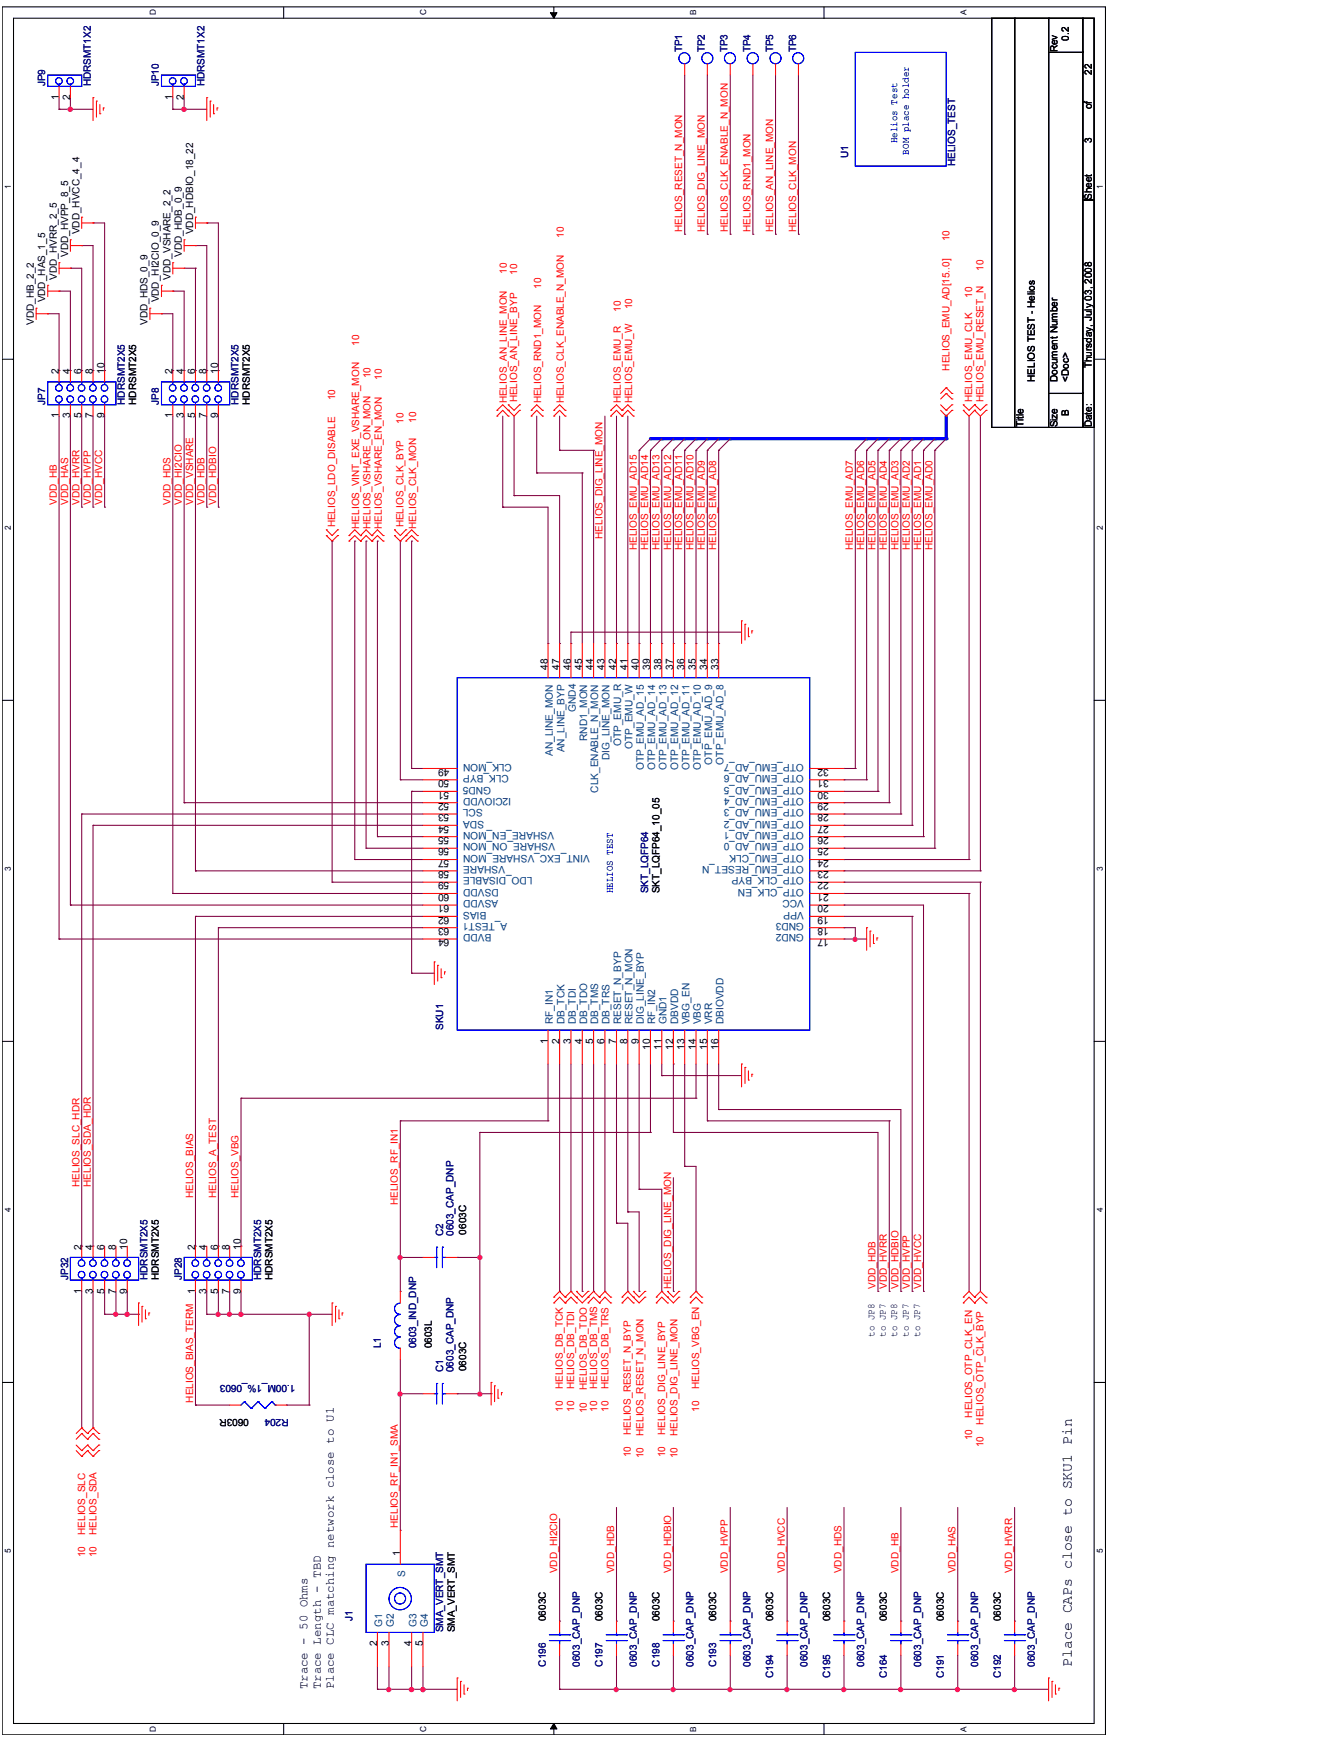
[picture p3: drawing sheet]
<svg xmlns="http://www.w3.org/2000/svg" width="216mm" height="279mm" viewBox="0 0 216 279" stroke-linecap="round" stroke-linejoin="round" font-family="sans-serif">
<defs><g id="words">
<text font-size="2.4" x="172.3" y="268.1" transform="rotate(-90 172.3 268.1)">Place CAPs close to SKU1 Pin</text>
<g font-size="2">
<text x="49.5" y="271.7" transform="rotate(-90 49.5 271.7)">Trace - 50 Ohms</text>
<text x="51.6" y="271.7" transform="rotate(-90 51.6 271.7)">Trace Length - TBD</text>
<text x="53.7" y="271.7" transform="rotate(-90 53.7 271.7)">Place CLC matching network close to U1</text>
</g>
<g font-size="1.7">
<text x="9.5" y="16.1" transform="rotate(-90 9.5 16.1)">1</text>
<text x="11.3" y="16.1" transform="rotate(-90 11.3 16.1)">2</text>
<text x="27.7" y="16.1" transform="rotate(-90 27.7 16.1)">1</text>
<text x="29.6" y="16.1" transform="rotate(-90 29.6 16.1)">2</text>
<text x="9.5" y="60.2" transform="rotate(-90 9.5 60.2)">2</text>
<text x="11.3" y="60.2" transform="rotate(-90 11.3 60.2)">4</text>
<text x="13.1" y="60.2" transform="rotate(-90 13.1 60.2)">6</text>
<text x="14.9" y="60.2" transform="rotate(-90 14.9 60.2)">8</text>
<text x="16.8" y="60.2" transform="rotate(-90 16.8 60.2)">10</text>
<text x="27.7" y="60.2" transform="rotate(-90 27.7 60.2)">2</text>
<text x="29.6" y="60.2" transform="rotate(-90 29.6 60.2)">4</text>
<text x="31.4" y="60.2" transform="rotate(-90 31.4 60.2)">6</text>
<text x="33.2" y="60.2" transform="rotate(-90 33.2 60.2)">8</text>
<text x="35.1" y="60.2" transform="rotate(-90 35.1 60.2)">10</text>
<text x="9.5" y="67.3" transform="rotate(-90 9.5 67.3)">1</text>
<text x="11.3" y="67.3" transform="rotate(-90 11.3 67.3)">3</text>
<text x="13.1" y="67.3" transform="rotate(-90 13.1 67.3)">5</text>
<text x="14.9" y="67.3" transform="rotate(-90 14.9 67.3)">7</text>
<text x="16.8" y="67.3" transform="rotate(-90 16.8 67.3)">9</text>
<text x="27.7" y="67.3" transform="rotate(-90 27.7 67.3)">1</text>
<text x="29.6" y="67.3" transform="rotate(-90 29.6 67.3)">3</text>
<text x="31.4" y="67.3" transform="rotate(-90 31.4 67.3)">5</text>
<text x="33.2" y="67.3" transform="rotate(-90 33.2 67.3)">7</text>
<text x="35.1" y="67.3" transform="rotate(-90 35.1 67.3)">9</text>
<text x="88.1" y="107.7" transform="rotate(-90 88.1 107.7)">48</text>
<text x="89.9" y="107.7" transform="rotate(-90 89.9 107.7)">47</text>
<text x="91.7" y="107.7" transform="rotate(-90 91.7 107.7)">46</text>
<text x="93.6" y="107.7" transform="rotate(-90 93.6 107.7)">45</text>
<text x="95.4" y="107.7" transform="rotate(-90 95.4 107.7)">44</text>
<text x="97.2" y="107.7" transform="rotate(-90 97.2 107.7)">43</text>
<text x="99.1" y="107.7" transform="rotate(-90 99.1 107.7)">42</text>
<text x="100.9" y="107.7" transform="rotate(-90 100.9 107.7)">41</text>
<text x="102.7" y="107.7" transform="rotate(-90 102.7 107.7)">40</text>
<text x="104.5" y="107.7" transform="rotate(-90 104.5 107.7)">39</text>
<text x="106.3" y="107.7" transform="rotate(-90 106.3 107.7)">38</text>
<text x="108.2" y="107.7" transform="rotate(-90 108.2 107.7)">37</text>
<text x="110" y="107.7" transform="rotate(-90 110 107.7)">36</text>
<text x="111.8" y="107.7" transform="rotate(-90 111.8 107.7)">35</text>
<text x="113.7" y="107.7" transform="rotate(-90 113.7 107.7)">34</text>
<text x="115.5" y="107.7" transform="rotate(-90 115.5 107.7)">33</text>
<text x="72.2" y="123.7" transform="rotate(-180 72.2 123.7)">49</text>
<text x="72.2" y="125.5" transform="rotate(-180 72.2 125.5)">50</text>
<text x="133.2" y="125.5" transform="rotate(-180 133.2 125.5)">31</text>
<text x="133.2" y="123.7" transform="rotate(-180 133.2 123.7)">32</text>
<text x="72.2" y="127.3" transform="rotate(-180 72.2 127.3)">51</text>
<text x="72.2" y="129.2" transform="rotate(-180 72.2 129.2)">52</text>
<text x="72.2" y="131" transform="rotate(-180 72.2 131)">53</text>
<text x="133.2" y="131" transform="rotate(-180 133.2 131)">28</text>
<text x="133.2" y="129.2" transform="rotate(-180 133.2 129.2)">29</text>
<text x="133.2" y="127.3" transform="rotate(-180 133.2 127.3)">30</text>
<text x="72.2" y="132.8" transform="rotate(-180 72.2 132.8)">54</text>
<text x="72.2" y="134.6" transform="rotate(-180 72.2 134.6)">55</text>
<text x="72.2" y="136.5" transform="rotate(-180 72.2 136.5)">56</text>
<text x="133.2" y="136.5" transform="rotate(-180 133.2 136.5)">25</text>
<text x="133.2" y="134.6" transform="rotate(-180 133.2 134.6)">26</text>
<text x="133.2" y="132.8" transform="rotate(-180 133.2 132.8)">27</text>
<text x="72.2" y="138.3" transform="rotate(-180 72.2 138.3)">57</text>
<text x="72.2" y="140.1" transform="rotate(-180 72.2 140.1)">58</text>
<text x="72.2" y="141.9" transform="rotate(-180 72.2 141.9)">59</text>
<text x="72.2" y="143.8" transform="rotate(-180 72.2 143.8)">60</text>
<text x="133.2" y="143.8" transform="rotate(-180 133.2 143.8)">21</text>
<text x="133.2" y="141.9" transform="rotate(-180 133.2 141.9)">22</text>
<text x="133.2" y="140.1" transform="rotate(-180 133.2 140.1)">23</text>
<text x="133.2" y="138.3" transform="rotate(-180 133.2 138.3)">24</text>
<text x="72.2" y="145.6" transform="rotate(-180 72.2 145.6)">61</text>
<text x="72.2" y="147.4" transform="rotate(-180 72.2 147.4)">62</text>
<text x="72.2" y="149.3" transform="rotate(-180 72.2 149.3)">63</text>
<text x="133.2" y="149.3" transform="rotate(-180 133.2 149.3)">18</text>
<text x="133.2" y="147.4" transform="rotate(-180 133.2 147.4)">19</text>
<text x="133.2" y="145.6" transform="rotate(-180 133.2 145.6)">20</text>
<text x="72.2" y="151.1" transform="rotate(-180 72.2 151.1)">64</text>
<text x="133.2" y="151.1" transform="rotate(-180 133.2 151.1)">17</text>
<text x="88.1" y="167.9" transform="rotate(-90 88.1 167.9)">1</text>
<text x="89.9" y="167.9" transform="rotate(-90 89.9 167.9)">2</text>
<text x="91.7" y="167.9" transform="rotate(-90 91.7 167.9)">3</text>
<text x="93.6" y="167.9" transform="rotate(-90 93.6 167.9)">4</text>
<text x="95.4" y="167.9" transform="rotate(-90 95.4 167.9)">5</text>
<text x="97.2" y="167.9" transform="rotate(-90 97.2 167.9)">6</text>
<text x="99.1" y="167.9" transform="rotate(-90 99.1 167.9)">7</text>
<text x="100.9" y="167.9" transform="rotate(-90 100.9 167.9)">8</text>
<text x="102.7" y="167.9" transform="rotate(-90 102.7 167.9)">9</text>
<text x="104.5" y="168.8" transform="rotate(-90 104.5 168.8)">10</text>
<text x="106.3" y="168.8" transform="rotate(-90 106.3 168.8)">11</text>
<text x="108.2" y="168.8" transform="rotate(-90 108.2 168.8)">12</text>
<text x="110" y="168.8" transform="rotate(-90 110 168.8)">13</text>
<text x="111.8" y="168.8" transform="rotate(-90 111.8 168.8)">14</text>
<text x="113.7" y="168.8" transform="rotate(-90 113.7 168.8)">15</text>
<text x="115.5" y="168.8" transform="rotate(-90 115.5 168.8)">16</text>
<text x="13.1" y="201" transform="rotate(-90 13.1 201)">2</text>
<text x="14.9" y="201" transform="rotate(-90 14.9 201)">4</text>
<text x="16.8" y="201" transform="rotate(-90 16.8 201)">6</text>
<text x="18.6" y="201" transform="rotate(-90 18.6 201)">8</text>
<text x="20.4" y="201" transform="rotate(-90 20.4 201)">10</text>
<text x="31.4" y="201" transform="rotate(-90 31.4 201)">2</text>
<text x="33.2" y="201" transform="rotate(-90 33.2 201)">4</text>
<text x="35.1" y="201" transform="rotate(-90 35.1 201)">6</text>
<text x="36.9" y="201" transform="rotate(-90 36.9 201)">8</text>
<text x="38.7" y="201" transform="rotate(-90 38.7 201)">10</text>
<text x="13.1" y="208.1" transform="rotate(-90 13.1 208.1)">1</text>
<text x="14.9" y="208.1" transform="rotate(-90 14.9 208.1)">3</text>
<text x="16.8" y="208.1" transform="rotate(-90 16.8 208.1)">5</text>
<text x="18.6" y="208.1" transform="rotate(-90 18.6 208.1)">7</text>
<text x="20.4" y="208.1" transform="rotate(-90 20.4 208.1)">9</text>
<text x="31.4" y="208.1" transform="rotate(-90 31.4 208.1)">1</text>
<text x="33.2" y="208.1" transform="rotate(-90 33.2 208.1)">3</text>
<text x="35.1" y="208.1" transform="rotate(-90 35.1 208.1)">5</text>
<text x="36.9" y="208.1" transform="rotate(-90 36.9 208.1)">7</text>
<text x="38.7" y="208.1" transform="rotate(-90 38.7 208.1)">9</text>
<text x="64.3" y="250.3" transform="rotate(-90 64.3 250.3)">1</text>
<text x="60.6" y="264.8" transform="rotate(-90 60.6 264.8)">2</text>
<text x="62.5" y="264.8" transform="rotate(-90 62.5 264.8)">3</text>
<text x="66.1" y="264.8" transform="rotate(-90 66.1 264.8)">4</text>
<text x="68" y="264.8" transform="rotate(-90 68 264.8)">5</text>
</g>
<g font-size="1.7" fill="#004080">
<text x="92.5" y="114.5" transform="rotate(-90 92.5 114.5)">GND4</text>
<text x="94.4" y="119.2" transform="rotate(-90 94.4 119.2)">RND1_MON</text>
<text x="81.8" y="124.7" transform="rotate(-180 81.8 124.7)">CLK_BYP</text>
<text x="82.3" y="122.8" transform="rotate(-180 82.3 122.8)">CLK_MON</text>
<text x="88.9" y="121.6" transform="rotate(-90 88.9 121.6)">AN_LINE_MON</text>
<text x="90.7" y="121" transform="rotate(-90 90.7 121)">AN_LINE_BYP</text>
<text x="98" y="122.3" transform="rotate(-90 98 122.3)">DIG_LINE_MON</text>
<text x="99.9" y="120" transform="rotate(-90 99.9 120)">OTP_EMU_R</text>
<text x="101.7" y="120.4" transform="rotate(-90 101.7 120.4)">OTP_EMU_W</text>
<text x="103.5" y="123.9" transform="rotate(-90 103.5 123.9)">OTP_EMU_AD_15</text>
<text x="105.3" y="123.9" transform="rotate(-90 105.3 123.9)">OTP_EMU_AD_14</text>
<text x="107.2" y="123.9" transform="rotate(-90 107.2 123.9)">OTP_EMU_AD_13</text>
<text x="109" y="123.9" transform="rotate(-90 109 123.9)">OTP_EMU_AD_12</text>
<text x="110.8" y="123.9" transform="rotate(-90 110.8 123.9)">OTP_EMU_AD_11</text>
<text x="112.7" y="123.9" transform="rotate(-90 112.7 123.9)">OTP_EMU_AD_10</text>
<text x="114.5" y="123" transform="rotate(-90 114.5 123)">OTP_EMU_AD_9</text>
<text x="116.3" y="123" transform="rotate(-90 116.3 123)">OTP_EMU_AD_8</text>
<text x="129.2" y="124.7" transform="rotate(-180 129.2 124.7)">OTP_EMU_AD_6</text>
<text x="129.2" y="122.8" transform="rotate(-180 129.2 122.8)">OTP_EMU_AD_7</text>
<text x="77.6" y="130.2" transform="rotate(-180 77.6 130.2)">SCL</text>
<text x="77.8" y="132" transform="rotate(-180 77.8 132)">SDA</text>
<text x="79" y="126.5" transform="rotate(-180 79 126.5)">GND5</text>
<text x="82.2" y="128.4" transform="rotate(-180 82.2 128.4)">I2CIOVDD</text>
<text x="96.2" y="127.5" transform="rotate(-90 96.2 127.5)">CLK_ENABLE_N_MON</text>
<text x="129.2" y="132" transform="rotate(-180 129.2 132)">OTP_EMU_AD_2</text>
<text x="129.2" y="130.2" transform="rotate(-180 129.2 130.2)">OTP_EMU_AD_3</text>
<text x="129.2" y="128.4" transform="rotate(-180 129.2 128.4)">OTP_EMU_AD_4</text>
<text x="129.2" y="126.5" transform="rotate(-180 129.2 126.5)">OTP_EMU_AD_5</text>
<text x="89.1" y="133.8" transform="rotate(-180 89.1 133.8)">VSHARE_EN_MON</text>
<text x="89.2" y="135.7" transform="rotate(-180 89.2 135.7)">VSHARE_ON_MON</text>
<text x="94.8" y="137.5" transform="rotate(-180 94.8 137.5)">VINT_EXC_VSHARE_MON</text>
<text x="129.2" y="137.5" transform="rotate(-180 129.2 137.5)">OTP_EMU_CLK</text>
<text x="129.2" y="135.7" transform="rotate(-180 129.2 135.7)">OTP_EMU_AD_0</text>
<text x="129.2" y="133.8" transform="rotate(-180 129.2 133.8)">OTP_EMU_AD_1</text>
<text x="80.2" y="143" transform="rotate(-180 80.2 143)">DSVDD</text>
<text x="81.2" y="139.3" transform="rotate(-180 81.2 139.3)">VSHARE</text>
<text x="85.6" y="141.1" transform="rotate(-180 85.6 141.1)">LDO_DISABLE</text>
<text x="129.2" y="143" transform="rotate(-180 129.2 143)">OTP_CLK_EN</text>
<text x="129.2" y="141.1" transform="rotate(-180 129.2 141.1)">OTP_CLK_BYP</text>
<text x="129.2" y="139.3" transform="rotate(-180 129.2 139.3)">OTP_EMU_RESET_N</text>
<text x="78.2" y="146.6" transform="rotate(-180 78.2 146.6)">BIAS</text>
<text x="80.1" y="144.8" transform="rotate(-180 80.1 144.8)">ASVDD</text>
<text x="81.5" y="148.5" transform="rotate(-180 81.5 148.5)">A_TEST1</text>
<text x="129.2" y="148.5" transform="rotate(-180 129.2 148.5)">GND3</text>
<text x="129.2" y="146.6" transform="rotate(-180 129.2 146.6)">VPP</text>
<text x="129.2" y="144.8" transform="rotate(-180 129.2 144.8)">VCC</text>
<text x="79" y="150.3" transform="rotate(-180 79 150.3)">BVDD</text>
<text x="129.2" y="150.3" transform="rotate(-180 129.2 150.3)">GND2</text>
<text x="88.9" y="164.8" transform="rotate(-90 88.9 164.8)">RF_IN1</text>
<text x="90.7" y="164.8" transform="rotate(-90 90.7 164.8)">DB_TCK</text>
<text x="92.5" y="164.8" transform="rotate(-90 92.5 164.8)">DB_TDI</text>
<text x="94.4" y="164.8" transform="rotate(-90 94.4 164.8)">DB_TDO</text>
<text x="96.2" y="164.8" transform="rotate(-90 96.2 164.8)">DB_TMS</text>
<text x="98" y="164.8" transform="rotate(-90 98 164.8)">DB_TRS</text>
<text x="99.9" y="164.8" transform="rotate(-90 99.9 164.8)">RESET_N_BYP</text>
<text x="101.7" y="164.8" transform="rotate(-90 101.7 164.8)">RESET_N_MON</text>
<text x="103.5" y="164.8" transform="rotate(-90 103.5 164.8)">DIG_LINE_BYP</text>
<text x="105.3" y="164.8" transform="rotate(-90 105.3 164.8)">RF_IN2</text>
<text x="107.2" y="164.8" transform="rotate(-90 107.2 164.8)">GND1</text>
<text x="109" y="164.8" transform="rotate(-90 109 164.8)">DBVDD</text>
<text x="110.8" y="164.8" transform="rotate(-90 110.8 164.8)">VBG_EN</text>
<text x="112.7" y="164.8" transform="rotate(-90 112.7 164.8)">VBG</text>
<text x="114.5" y="164.8" transform="rotate(-90 114.5 164.8)">VRR</text>
<text x="116.3" y="164.8" transform="rotate(-90 116.3 164.8)">DBIOVDD</text>
<text x="65.1" y="253.6" transform="rotate(-90 65.1 253.6)">S</text>
<text x="61.4" y="261.6" transform="rotate(-90 61.4 261.6)">G1</text>
<text x="63.3" y="261.6" transform="rotate(-90 63.3 261.6)">G2</text>
<text x="66.9" y="261.6" transform="rotate(-90 66.9 261.6)">G3</text>
<text x="68.8" y="261.6" transform="rotate(-90 68.8 261.6)">G4</text>
</g>
<g font-size="1.6" fill="#000080">
<text x="109.7" y="8.4" transform="rotate(-90 109.7 8.4)">TP1</text>
<text x="113.3" y="8.4" transform="rotate(-90 113.3 8.4)">TP2</text>
<text x="117" y="8.4" transform="rotate(-90 117 8.4)">TP3</text>
<text x="120.7" y="8.4" transform="rotate(-90 120.7 8.4)">TP4</text>
<text x="124.3" y="8.4" transform="rotate(-90 124.3 8.4)">TP5</text>
<text x="128" y="8.4" transform="rotate(-90 128 8.4)">TP6</text>
<text x="7.3" y="13.9" transform="rotate(-90 7.3 13.9)">JP9</text>
<text x="14.6" y="13.9" transform="rotate(-90 14.6 13.9)">HDRSMT1X2</text>
<text x="25.5" y="13.9" transform="rotate(-90 25.5 13.9)">JP10</text>
<text x="32.9" y="13.9" transform="rotate(-90 32.9 13.9)">HDRSMT1X2</text>
<text x="136.4" y="25.4" transform="rotate(-90 136.4 25.4)">U1</text>
<text x="153.5" y="26.7" transform="rotate(-90 153.5 26.7)">HELIOS_TEST</text>
<text x="7.3" y="65.1" transform="rotate(-90 7.3 65.1)">JP7</text>
<text x="20.1" y="65.1" transform="rotate(-90 20.1 65.1)">HDRSMT2X5</text>
<text x="25.5" y="65.1" transform="rotate(-90 25.5 65.1)">JP8</text>
<text x="38.4" y="65.1" transform="rotate(-90 38.4 65.1)">HDRSMT2X5</text>
<text x="104.2" y="143.7" transform="rotate(-90 104.2 143.7)">SKT_LQFP64</text>
<text x="71.3" y="165.7" transform="rotate(-90 71.3 165.7)">SKU1</text>
<text x="71.3" y="198.8" transform="rotate(-90 71.3 198.8)">C2</text>
<text x="72.9" y="198.8" transform="rotate(-90 72.9 198.8)">0603_CAP_DNP</text>
<text x="10.9" y="205.9" transform="rotate(-90 10.9 205.9)">JP32</text>
<text x="23.7" y="205.9" transform="rotate(-90 23.7 205.9)">HDRSMT2X5</text>
<text x="29.2" y="205.9" transform="rotate(-90 29.2 205.9)">JP28</text>
<text x="42" y="205.9" transform="rotate(-90 42 205.9)">HDRSMT2X5</text>
<text x="61.2" y="216.9" transform="rotate(-90 61.2 216.9)">L1</text>
<text x="66.9" y="216.9" transform="rotate(-90 66.9 216.9)">0603_IND_DNP</text>
<text x="71.3" y="220.7" transform="rotate(-90 71.3 220.7)">C1</text>
<text x="72.9" y="220.7" transform="rotate(-90 72.9 220.7)">0603_CAP_DNP</text>
<text x="47.5" y="222.7" transform="rotate(-180 47.5 222.7)">1.00M_1%_0603</text>
<text x="46.4" y="228.2" transform="rotate(-180 46.4 228.2)">R204</text>
<text x="56.7" y="260.8" transform="rotate(-90 56.7 260.8)">J1</text>
<text x="71.3" y="262.6" transform="rotate(-90 71.3 262.6)">SMA_VERT_SMT</text>
<text x="87.7" y="268.1" transform="rotate(-90 87.7 268.1)">C196</text>
<text x="93.2" y="268.1" transform="rotate(-90 93.2 268.1)">0603_CAP_DNP</text>
<text x="96.9" y="268.1" transform="rotate(-90 96.9 268.1)">C197</text>
<text x="102.4" y="268.1" transform="rotate(-90 102.4 268.1)">0603_CAP_DNP</text>
<text x="106" y="268.1" transform="rotate(-90 106 268.1)">C198</text>
<text x="111.5" y="268.1" transform="rotate(-90 111.5 268.1)">0603_CAP_DNP</text>
<text x="115.2" y="268.1" transform="rotate(-90 115.2 268.1)">C193</text>
<text x="120.7" y="268.1" transform="rotate(-90 120.7 268.1)">0603_CAP_DNP</text>
<text x="124.3" y="269.9" transform="rotate(-90 124.3 269.9)">C194</text>
<text x="129.8" y="268.1" transform="rotate(-90 129.8 268.1)">0603_CAP_DNP</text>
<text x="133.4" y="269.9" transform="rotate(-90 133.4 269.9)">C195</text>
<text x="138.9" y="268.1" transform="rotate(-90 138.9 268.1)">0603_CAP_DNP</text>
<text x="142.6" y="269.9" transform="rotate(-90 142.6 269.9)">C164</text>
<text x="148.1" y="268.1" transform="rotate(-90 148.1 268.1)">0603_CAP_DNP</text>
<text x="151.7" y="269.9" transform="rotate(-90 151.7 269.9)">C191</text>
<text x="157.2" y="268.1" transform="rotate(-90 157.2 268.1)">0603_CAP_DNP</text>
<text x="160.9" y="269.9" transform="rotate(-90 160.9 269.9)">C192</text>
<text x="166.4" y="268.1" transform="rotate(-90 166.4 268.1)">0603_CAP_DNP</text>
</g>
<g font-size="1.6">
<text x="170" y="8.4" transform="rotate(-90 170 8.4)">Rev</text>
<text x="171.8" y="6.6" transform="rotate(-90 171.8 6.6)">0.2</text>
<text x="175.5" y="17.6" transform="rotate(-90 175.5 17.6)">of</text>
<text x="175.5" y="12.1" transform="rotate(-90 175.5 12.1)">22</text>
<text x="175.5" y="23" transform="rotate(-90 175.5 23)">3</text>
<text x="175.5" y="32.2" transform="rotate(-90 175.5 32.2)">Sheet</text>
<text x="10.9" y="41.3" transform="rotate(-90 10.9 41.3)">VDD_HVPP_8_5</text>
<text x="12.8" y="37.7" transform="rotate(-90 12.8 37.7)">VDD_HVCC_4_4</text>
<text x="29.2" y="41.3" transform="rotate(-90 29.2 41.3)">VDD_HDB_0_9</text>
<text x="31" y="37.7" transform="rotate(-90 31 37.7)">VDD_HDBIO_18_22</text>
<text x="9.1" y="45" transform="rotate(-90 9.1 45)">VDD_HVRR_2_5</text>
<text x="27.4" y="45" transform="rotate(-90 27.4 45)">VDD_VSHARE_2_2</text>
<text x="5.4" y="52.3" transform="rotate(-90 5.4 52.3)">VDD_HB_2_2</text>
<text x="7.3" y="48.6" transform="rotate(-90 7.3 48.6)">VDD_HAS_1_5</text>
<text x="23.7" y="52.3" transform="rotate(-90 23.7 52.3)">VDD_HDS_0_9</text>
<text x="25.5" y="48.6" transform="rotate(-90 25.5 48.6)">VDD_HI2CIO_0_9</text>
<text x="175.5" y="59.3" transform="rotate(-90 175.5 59.3)">Thursday, July 03, 2008</text>
<text x="21.9" y="65.1" transform="rotate(-90 21.9 65.1)">HDRSMT2X5</text>
<text x="40.2" y="65.1" transform="rotate(-90 40.2 65.1)">HDRSMT2X5</text>
<text x="166.4" y="61.4" transform="rotate(-90 166.4 61.4)">HELIOS TEST - Helios</text>
<text x="170" y="61.4" transform="rotate(-90 170 61.4)">Document Number</text>
<text x="171.8" y="61.4" transform="rotate(-90 171.8 61.4)">&lt;Doc&gt;</text>
<text x="164.6" y="68.8" transform="rotate(-90 164.6 68.8)">Title</text>
<text x="170" y="68.8" transform="rotate(-90 170 68.8)">Size</text>
<text x="171.8" y="66.9" transform="rotate(-90 171.8 66.9)">B</text>
<text x="175.5" y="68.8" transform="rotate(-90 175.5 68.8)">Date:</text>
<text x="106" y="143.7" transform="rotate(-90 106 143.7)">SKT_LQFP64_10_05</text>
<text x="74.9" y="198.6" transform="rotate(-90 74.9 198.6)">0603C</text>
<text x="25.5" y="205.9" transform="rotate(-90 25.5 205.9)">HDRSMT2X5</text>
<text x="43.8" y="205.9" transform="rotate(-90 43.8 205.9)">HDRSMT2X5</text>
<text x="140.6" y="215" transform="rotate(-90 140.6 215)">to JP8</text>
<text x="142.4" y="215" transform="rotate(-90 142.4 215)">to JP7</text>
<text x="144.2" y="215" transform="rotate(-90 144.2 215)">to JP8</text>
<text x="146.1" y="215" transform="rotate(-90 146.1 215)">to JP7</text>
<text x="147.9" y="215" transform="rotate(-90 147.9 215)">to JP7</text>
<text x="69.4" y="216.9" transform="rotate(-90 69.4 216.9)">0603L</text>
<text x="74.9" y="220.5" transform="rotate(-90 74.9 220.5)">0603C</text>
<text x="40" y="228.2" transform="rotate(-180 40 228.2)">0603R</text>
<text x="73.1" y="262.6" transform="rotate(-90 73.1 262.6)">SMA_VERT_SMT</text>
<text x="87.7" y="260.8" transform="rotate(-90 87.7 260.8)">0603C</text>
<text x="96.9" y="260.8" transform="rotate(-90 96.9 260.8)">0603C</text>
<text x="106" y="260.8" transform="rotate(-90 106 260.8)">0603C</text>
<text x="115.2" y="260.8" transform="rotate(-90 115.2 260.8)">0603C</text>
<text x="124.3" y="260.8" transform="rotate(-90 124.3 260.8)">0603C</text>
<text x="133.4" y="260.8" transform="rotate(-90 133.4 260.8)">0603C</text>
<text x="142.6" y="260.8" transform="rotate(-90 142.6 260.8)">0603C</text>
<text x="151.7" y="260.8" transform="rotate(-90 151.7 260.8)">0603C</text>
<text x="160.9" y="260.8" transform="rotate(-90 160.9 260.8)">0603C</text>
</g>
<g font-size="1.6" fill="#00f">
<text x="144.2" y="23" transform="rotate(-90 144.2 23)">Helios Test</text>
<text x="146.1" y="24.9" transform="rotate(-90 146.1 24.9)">BOM place holder</text>
<text x="98.5" y="143.7" transform="rotate(-90 98.5 143.7)">HELIOS TEST</text>
</g>
<g font-size="1.6" fill="#f00">
<text x="90.6" y="38.2" transform="rotate(-90 90.6 38.2)">10</text>
<text x="109.7" y="37.3" transform="rotate(-90 109.7 37.3)">HELIOS_RESET_N_MON</text>
<text x="113.3" y="37.3" transform="rotate(-90 113.3 37.3)">HELIOS_DIG_LINE_MON</text>
<text x="117" y="37.3" transform="rotate(-90 117 37.3)">HELIOS_CLK_ENABLE_N_MON</text>
<text x="120.7" y="37.3" transform="rotate(-90 120.7 37.3)">HELIOS_RND1_MON</text>
<text x="124.3" y="37.3" transform="rotate(-90 124.3 37.3)">HELIOS_AN_LINE_MON</text>
<text x="128" y="37.3" transform="rotate(-90 128 37.3)">HELIOS_CLK_MON</text>
<text x="152.7" y="38.8" transform="rotate(-90 152.7 38.8)">10</text>
<text x="81.5" y="44.1" transform="rotate(-90 81.5 44.1)">10</text>
<text x="83.2" y="44.2" transform="rotate(-90 83.2 44.2)">10</text>
<text x="87" y="46.4" transform="rotate(-90 87 46.4)">10</text>
<text x="156.3" y="47.9" transform="rotate(-90 156.3 47.9)">10</text>
<text x="158.1" y="43.5" transform="rotate(-90 158.1 43.5)">10</text>
<text x="99.8" y="50.1" transform="rotate(-90 99.8 50.1)">10</text>
<text x="101.6" y="49.7" transform="rotate(-90 101.6 49.7)">10</text>
<text x="57.8" y="55.6" transform="rotate(-90 57.8 55.6)">10</text>
<text x="152.7" y="59.6" transform="rotate(-90 152.7 59.6)">HELIOS_EMU_AD[15..0]</text>
<text x="53.9" y="64.4" transform="rotate(-90 53.9 64.4)">10</text>
<text x="59.6" y="60.9" transform="rotate(-90 59.6 60.9)">10</text>
<text x="61.4" y="61.1" transform="rotate(-90 61.4 61.1)">10</text>
<text x="81.5" y="64.9" transform="rotate(-90 81.5 64.9)">HELIOS_AN_LINE_MON</text>
<text x="83.2" y="64.7" transform="rotate(-90 83.2 64.7)">HELIOS_AN_LINE_BYP</text>
<text x="87" y="64.9" transform="rotate(-90 87 64.9)">HELIOS_RND1_MON</text>
<text x="90.6" y="64.9" transform="rotate(-90 90.6 64.9)">HELIOS_CLK_ENABLE_N_MON</text>
<text x="99.8" y="64.9" transform="rotate(-90 99.8 64.9)">HELIOS_EMU_R</text>
<text x="101.6" y="64.9" transform="rotate(-90 101.6 64.9)">HELIOS_EMU_W</text>
<text x="156.3" y="64.7" transform="rotate(-90 156.3 64.7)">HELIOS_EMU_CLK</text>
<text x="158.1" y="64.7" transform="rotate(-90 158.1 64.7)">HELIOS_EMU_RESET_N</text>
<text x="64.9" y="68.2" transform="rotate(-90 64.9 68.2)">10</text>
<text x="66.9" y="68" transform="rotate(-90 66.9 68)">10</text>
<text x="9.1" y="81.2" transform="rotate(-90 9.1 81.2)">VDD_HB</text>
<text x="10.9" y="81.2" transform="rotate(-90 10.9 81.2)">VDD_HAS</text>
<text x="12.8" y="81.2" transform="rotate(-90 12.8 81.2)">VDD_HVRR</text>
<text x="14.6" y="81.2" transform="rotate(-90 14.6 81.2)">VDD_HVPP</text>
<text x="16.4" y="81.2" transform="rotate(-90 16.4 81.2)">VDD_HVCC</text>
<text x="27.4" y="81.2" transform="rotate(-90 27.4 81.2)">VDD_HDS</text>
<text x="29.2" y="81.2" transform="rotate(-90 29.2 81.2)">VDD_HI2CIO</text>
<text x="31" y="81.2" transform="rotate(-90 31 81.2)">VDD_VSHARE</text>
<text x="32.9" y="81.2" transform="rotate(-90 32.9 81.2)">VDD_HDB</text>
<text x="34.7" y="81.2" transform="rotate(-90 34.7 81.2)">VDD_HDBIO</text>
<text x="53.9" y="84.8" transform="rotate(-90 53.9 84.8)">HELIOS_LDO_DISABLE</text>
<text x="57.8" y="85" transform="rotate(-90 57.8 85)">HELIOS_VINT_EXE_VSHARE_MON</text>
<text x="59.6" y="85" transform="rotate(-90 59.6 85)">HELIOS_VSHARE_ON_MON</text>
<text x="61.4" y="85" transform="rotate(-90 61.4 85)">HELIOS_VSHARE_EN_MON</text>
<text x="64.9" y="84.8" transform="rotate(-90 64.9 84.8)">HELIOS_CLK_BYP</text>
<text x="66.9" y="85" transform="rotate(-90 66.9 85)">HELIOS_CLK_MON</text>
<text x="96.9" y="86.7" transform="rotate(-90 96.9 86.7)">HELIOS_DIG_LINE_MON</text>
<text x="102.4" y="88.5" transform="rotate(-90 102.4 88.5)">HELIOS_EMU_AD15</text>
<text x="104.2" y="88.5" transform="rotate(-90 104.2 88.5)">HELIOS_EMU_AD14</text>
<text x="106" y="88.5" transform="rotate(-90 106 88.5)">HELIOS_EMU_AD13</text>
<text x="107.9" y="88.5" transform="rotate(-90 107.9 88.5)">HELIOS_EMU_AD12</text>
<text x="109.7" y="88.5" transform="rotate(-90 109.7 88.5)">HELIOS_EMU_AD11</text>
<text x="111.5" y="88.5" transform="rotate(-90 111.5 88.5)">HELIOS_EMU_AD10</text>
<text x="113.3" y="88.5" transform="rotate(-90 113.3 88.5)">HELIOS_EMU_AD9</text>
<text x="115.2" y="88.5" transform="rotate(-90 115.2 88.5)">HELIOS_EMU_AD8</text>
<text x="137.1" y="88.5" transform="rotate(-90 137.1 88.5)">HELIOS_EMU_AD7</text>
<text x="138.9" y="88.5" transform="rotate(-90 138.9 88.5)">HELIOS_EMU_AD6</text>
<text x="140.8" y="88.5" transform="rotate(-90 140.8 88.5)">HELIOS_EMU_AD5</text>
<text x="142.6" y="88.5" transform="rotate(-90 142.6 88.5)">HELIOS_EMU_AD4</text>
<text x="144.4" y="88.5" transform="rotate(-90 144.4 88.5)">HELIOS_EMU_AD3</text>
<text x="146.3" y="88.5" transform="rotate(-90 146.3 88.5)">HELIOS_EMU_AD2</text>
<text x="148.1" y="88.5" transform="rotate(-90 148.1 88.5)">HELIOS_EMU_AD1</text>
<text x="149.9" y="88.5" transform="rotate(-90 149.9 88.5)">HELIOS_EMU_AD0</text>
<text x="12.8" y="190.9" transform="rotate(-90 12.8 190.9)">HELIOS_SLC_HDR</text>
<text x="14.6" y="190.9" transform="rotate(-90 14.6 190.9)">HELIOS_SDA_HDR</text>
<text x="31" y="192.7" transform="rotate(-90 31 192.7)">HELIOS_BIAS</text>
<text x="34.7" y="192.7" transform="rotate(-90 34.7 192.7)">HELIOS_A_TEST</text>
<text x="38.4" y="192.7" transform="rotate(-90 38.4 192.7)">HELIOS_VBG</text>
<text x="64" y="193.8" transform="rotate(-90 64 193.8)">HELIOS_RF_IN1</text>
<text x="107.9" y="207.3" transform="rotate(-90 107.9 207.3)">HELIOS_DIG_LINE_MON</text>
<text x="140.8" y="207.3" transform="rotate(-90 140.8 207.3)">VDD_HDB</text>
<text x="142.6" y="207.3" transform="rotate(-90 142.6 207.3)">VDD_HVRR</text>
<text x="144.4" y="207.3" transform="rotate(-90 144.4 207.3)">VDD_HDBIO</text>
<text x="146.3" y="207.3" transform="rotate(-90 146.3 207.3)">VDD_HVPP</text>
<text x="148.1" y="207.3" transform="rotate(-90 148.1 207.3)">VDD_HVCC</text>
<text x="31" y="225.6" transform="rotate(-90 31 225.6)">HELIOS_BIAS_TERM</text>
<text x="90.5" y="227.1" transform="rotate(-90 90.5 227.1)">10</text>
<text x="90.5" y="223.5" transform="rotate(-90 90.5 223.5)">HELIOS_DB_TCK</text>
<text x="92.3" y="227.1" transform="rotate(-90 92.3 227.1)">10</text>
<text x="92.3" y="223.5" transform="rotate(-90 92.3 223.5)">HELIOS_DB_TDI</text>
<text x="94.3" y="227.3" transform="rotate(-90 94.3 227.3)">10</text>
<text x="94.3" y="223.6" transform="rotate(-90 94.3 223.6)">HELIOS_DB_TDO</text>
<text x="96" y="227.1" transform="rotate(-90 96 227.1)">10</text>
<text x="96" y="223.5" transform="rotate(-90 96 223.5)">HELIOS_DB_TMS</text>
<text x="97.8" y="227.1" transform="rotate(-90 97.8 227.1)">10</text>
<text x="97.8" y="223.5" transform="rotate(-90 97.8 223.5)">HELIOS_DB_TRS</text>
<text x="112.4" y="227.1" transform="rotate(-90 112.4 227.1)">10</text>
<text x="112.4" y="223.5" transform="rotate(-90 112.4 223.5)">HELIOS_VBG_EN</text>
<text x="101.4" y="230.8" transform="rotate(-90 101.4 230.8)">HELIOS_RESET_N_BYP</text>
<text x="103.5" y="231" transform="rotate(-90 103.5 231)">HELIOS_RESET_N_MON</text>
<text x="106.9" y="230.8" transform="rotate(-90 106.9 230.8)">HELIOS_DIG_LINE_BYP</text>
<text x="108.9" y="231" transform="rotate(-90 108.9 231)">HELIOS_DIG_LINE_MON</text>
<text x="156.3" y="231.7" transform="rotate(-90 156.3 231.7)">10</text>
<text x="156.3" y="228" transform="rotate(-90 156.3 228)">HELIOS_OTP_CLK_EN</text>
<text x="158.1" y="232.8" transform="rotate(-90 158.1 232.8)">10</text>
<text x="158.1" y="229.1" transform="rotate(-90 158.1 229.1)">HELIOS_OTP_CLK_BYP</text>
<text x="101.4" y="234.4" transform="rotate(-90 101.4 234.4)">10</text>
<text x="103.5" y="234.6" transform="rotate(-90 103.5 234.6)">10</text>
<text x="106.9" y="234.4" transform="rotate(-90 106.9 234.4)">10</text>
<text x="108.9" y="234.6" transform="rotate(-90 108.9 234.6)">10</text>
<text x="64" y="245.8" transform="rotate(-90 64 245.8)">HELIOS_RF_IN1_SMA</text>
<text x="13.7" y="250.5" transform="rotate(-90 13.7 250.5)">10</text>
<text x="13.7" y="246.9" transform="rotate(-90 13.7 246.9)">HELIOS_SLC</text>
<text x="15.5" y="250.5" transform="rotate(-90 15.5 250.5)">10</text>
<text x="15.5" y="246.9" transform="rotate(-90 15.5 246.9)">HELIOS_SDA</text>
<text x="89.6" y="253.1" transform="rotate(-90 89.6 253.1)">VDD_HI2CIO</text>
<text x="98.7" y="253.1" transform="rotate(-90 98.7 253.1)">VDD_HDB</text>
<text x="107.9" y="253.1" transform="rotate(-90 107.9 253.1)">VDD_HDBIO</text>
<text x="117" y="253.1" transform="rotate(-90 117 253.1)">VDD_HVPP</text>
<text x="126.2" y="253.1" transform="rotate(-90 126.2 253.1)">VDD_HVCC</text>
<text x="135.3" y="253.1" transform="rotate(-90 135.3 253.1)">VDD_HDS</text>
<text x="144.4" y="253.1" transform="rotate(-90 144.4 253.1)">VDD_HB</text>
<text x="153.6" y="253.1" transform="rotate(-90 153.6 253.1)">VDD_HAS</text>
<text x="162.7" y="253.1" transform="rotate(-90 162.7 253.1)">VDD_HVRR</text>
</g>
<g font-size="1.3">
<text x="25.1" y="2.5" transform="rotate(-90 25.1 2.5)">D</text>
<text x="68.5" y="2.5" transform="rotate(-90 68.5 2.5)">C</text>
<text x="111.9" y="2.5" transform="rotate(-90 111.9 2.5)">B</text>
<text x="155.4" y="2.5" transform="rotate(-90 155.4 2.5)">A</text>
<text x="1.7" y="30.4" transform="rotate(-90 1.7 30.4)">1</text>
<text x="177.3" y="30.4" transform="rotate(-90 177.3 30.4)">1</text>
<text x="1.7" y="85.2" transform="rotate(-90 1.7 85.2)">2</text>
<text x="177.3" y="85.2" transform="rotate(-90 177.3 85.2)">2</text>
<text x="1.7" y="140.1" transform="rotate(-90 1.7 140.1)">3</text>
<text x="177.3" y="140.1" transform="rotate(-90 177.3 140.1)">3</text>
<text x="1.7" y="194.9" transform="rotate(-90 1.7 194.9)">4</text>
<text x="177.3" y="194.9" transform="rotate(-90 177.3 194.9)">4</text>
<text x="1.7" y="249.8" transform="rotate(-90 1.7 249.8)">5</text>
<text x="177.3" y="249.8" transform="rotate(-90 177.3 249.8)">5</text>
<text x="25.1" y="278.6" transform="rotate(-90 25.1 278.6)">D</text>
<text x="68.5" y="278.6" transform="rotate(-90 68.5 278.6)">C</text>
<text x="111.9" y="278.6" transform="rotate(-90 111.9 278.6)">B</text>
<text x="155.4" y="278.6" transform="rotate(-90 155.4 278.6)">A</text>
</g>
</g></defs>
<path d="M.4 1.1h177.3v277.9h-177.3zM2.2 2.9h173.7v274.3h-173.7z" fill="none" stroke="#000" stroke-width=".17"/>
<g fill="#fff">
<path d="M.6 249.1h1.4v.7h-1.4z"/>
<path d="M176.1 249.1h1.5v.7h-1.5z"/>
</g>
<path d="M.4 222.4h1.8M175.9 222.4h1.8" fill="none" stroke="#000" stroke-width=".17"/>
<g fill="#fff">
<path d="M.6 194.2h1.4v.7h-1.4z"/>
<path d="M176.1 194.2h1.5v.7h-1.5z"/>
</g>
<path d="M.4 167.5h1.8M175.9 167.5h1.8" fill="none" stroke="#000" stroke-width=".17"/>
<g fill="#fff">
<path d="M.6 139.4h1.4v.7h-1.4z"/>
<path d="M176.1 139.4h1.5v.7h-1.5z"/>
</g>
<path d="M.4 112.6h1.8M175.9 112.6h1.8" fill="none" stroke="#000" stroke-width=".17"/>
<g fill="#fff">
<path d="M.6 84.5h1.4v.7h-1.4z"/>
<path d="M176.1 84.5h1.5v.7h-1.5z"/>
</g>
<path d="M.4 57.8h1.8M175.9 57.8h1.8" fill="none" stroke="#000" stroke-width=".17"/>
<g fill="#fff">
<path d="M.6 29.6h1.4v.8h-1.4z"/>
<path d="M176.1 29.6h1.5v.8h-1.5z"/>
<path d="M23.9 277.7h1.5v.9h-1.5z"/>
<path d="M23.9 1.5h1.5v1h-1.5z"/>
<path d="M67.3 277.7h1.5v.9h-1.5z"/>
<path d="M67.3 1.5h1.5v1h-1.5z"/>
</g>
<path d="M45.6 1.1v1.8M45.6 277.2v1.8" fill="none" stroke="#000" stroke-width=".17"/>
<g fill="#fff">
<path d="M110.7 277.7h1.5v.9h-1.5z"/>
<path d="M110.7 1.6h1.5v.9h-1.5z"/>
</g>
<path d="M89 1.1v1.8M89 277.2v1.8" fill="none" stroke="#000" stroke-width=".17"/>
<path d="M88.5 2h1l-.5 .9zM89 277.2l.5 .9h-1z" fill="#000"/>
<path d="M88.5 2h1l-.5 .9zM89 277.2l.5 .9h-1z" fill="none" stroke="#000" stroke-width=".16"/>
<g fill="#fff">
<path d="M154.2 277.7h1.5v.9h-1.5z"/>
<path d="M154.2 1.6h1.5v.9h-1.5z"/>
</g>
<path d="M132.5 1.1v1.8M132.5 277.2v1.8" fill="none" stroke="#000" stroke-width=".17"/>
<g fill="none" stroke="#800040" stroke-width=".17">
<path d="M135.7 151h.1M135.7 149.2h.1M135.7 151h1.8M135.7 149.2h1.8v1.8M137.5 151h.1M88.1 171.1v9.2M90 171.1v36.6M91.8 171.1v36.6M104.6 171.1v11.1M106.4 173h.1M106.4 171.1v1.9M64.4 180.3h.1"/>
<path d="M64.4 180.3h23.7M88.1 180.3h.1M104.6 182.2h.1M90 207.7h.1M91.8 207.7h.1M60.7 271.7h.1M60.7 268.1v3.6M60.7 271.7h1.8M62.5 271.7h.1M62.5 268.1v3.6M66.2 271.7h.1M66.2 271.7h1.8"/>
</g>
<circle cx="68" cy="271.8" r=".34" fill="#f0f"/>
<circle cx="68" cy="271.8" r=".34" fill="none" stroke="#f0f" stroke-width=".17"/>
<path d="M66.2 271.7h.1M66.2 268.1v3.6" fill="none" stroke="#800040" stroke-width=".17"/>
<circle cx="66.1" cy="271.8" r=".35" fill="#f0f"/>
<circle cx="66.1" cy="271.8" r=".35" fill="none" stroke="#f0f" stroke-width=".17"/>
<path d="M68 271.7h.1M68 271.7h5.5" fill="none" stroke="#800040" stroke-width=".17"/>
<circle cx="68" cy="271.8" r=".34" fill="#f0f"/>
<circle cx="68" cy="271.8" r=".34" fill="none" stroke="#f0f" stroke-width=".17"/>
<path d="M64.4 202.3h.1M64.4 202.3h3.6M64.4 218.7v5.5M64.4 224.2h.1M64.4 224.2h3.6M68 271.7h.1M68 268.1v3.6" fill="none" stroke="#800040" stroke-width=".17"/>
<circle cx="64.3" cy="224.2" r=".34" fill="#f0f"/>
<circle cx="64.3" cy="224.2" r=".34" fill="none" stroke="#f0f" stroke-width=".17"/>
<path d="M73.5 202.3h.1M73.5 202.3h3.6v21.9M64.4 224.2v22M77.1 224.2h.1M64.4 246.2h.1" fill="none" stroke="#800040" stroke-width=".17"/>
<circle cx="77.1" cy="202.3" r=".34" fill="#f0f"/>
<circle cx="77.1" cy="202.3" r=".34" fill="none" stroke="#f0f" stroke-width=".17"/>
<circle cx="77.1" cy="224.2" r=".34" fill="#f0f"/>
<circle cx="77.1" cy="224.2" r=".34" fill="none" stroke="#f0f" stroke-width=".17"/>
<path d="M64.4 180.3v22M64.4 202.3h.1M73.5 224.2h.1M73.5 224.2h5.5M79 224.2h.1" fill="none" stroke="#800040" stroke-width=".17"/>
<circle cx="64.3" cy="202.3" r=".34" fill="#f0f"/>
<circle cx="64.3" cy="202.3" r=".34" fill="none" stroke="#f0f" stroke-width=".17"/>
<g fill="none" stroke="#800040" stroke-width=".17">
<path d="M97.2 66.9v36.6M102.7 72.4v31.1M104.6 72.4v31.1M106.4 72.4v31.1M108.3 72.4v31.1M110.1 72.4v31.1M111.9 72.4v31.1M113.7 72.4v31.1M115.5 72.4v31.1M137.5 72.4v51.2M139.3 72.4v53M141.1 72.4v54.9"/>
<path d="M143 72.4v56.7M144.8 72.4v58.5M146.6 72.4v60.4M148.5 72.4v62.2M150.3 72.4v64M91.8 101.7h.1M91.8 103.5h.1M91.8 101.7h27.4M91.8 101.7v1.8M97.2 103.5h.1M102.7 103.5h.1M104.6 103.5h.1"/>
<path d="M106.4 103.5h.1M108.3 103.5h.1M110.1 103.5h.1M111.9 103.5h.1M113.7 103.5h.1M115.5 103.5h.1M66.2 127.3h.1M66.2 127.3h1.8M66.2 127.3v29.2M135.7 136.4h.1M135.7 134.6h.1M135.7 132.8h.1"/>
<path d="M135.7 130.9h.1M135.7 129.1h.1M135.7 125.4h.1M135.7 123.6h.1M135.7 127.3h5.4M135.7 136.4h14.6M135.7 134.6h12.8M135.7 132.8h10.9M135.7 130.9h9.1M135.7 129.1h7.3M135.7 125.4h3.6M135.7 123.6h1.8"/>
<path d="M137.5 123.6h.1M139.3 125.4h.1M141.1 127.3h.1M143 129.1h.1M144.8 130.9h.1M146.6 132.8h.1M148.5 134.6h.1M150.3 136.4h.1M93.6 171.1v36.6M95.4 171.1v36.6M97.2 171.1v36.6M99.1 171.1v25.7"/>
<path d="M100.9 171.1v23.8M102.7 171.1v20.2M106.4 173h.1M106.4 173h12.8M99.1 196.8h.1M99.1 196.8h1.8v10.9M100.9 194.9h.1M100.9 194.9h1.8v12.8M102.7 191.3h.1M102.7 191.3h3.7v16.4M108.3 189.4v18.3M93.6 207.7h.1"/>
<path d="M95.4 207.7h.1M97.2 207.7h.1M100.9 207.7h.1M102.7 207.7h.1M106.4 207.7h.1M108.3 207.7h.1"/>
</g>
<path d="M104.6 70.6h1.8" fill="none" stroke="#00f" stroke-width=".51"/>
<circle cx="104.6" cy="70.6" r=".25" fill="#00f"/>
<path d="M106.4 70.6h1.9" fill="none" stroke="#00f" stroke-width=".51"/>
<circle cx="106.4" cy="70.6" r=".25" fill="#00f"/>
<path d="M110.1 70.6h1.8" fill="none" stroke="#00f" stroke-width=".51"/>
<circle cx="110.1" cy="70.6" r=".25" fill="#00f"/>
<path d="M113.7 70.6h1.8" fill="none" stroke="#00f" stroke-width=".51"/>
<circle cx="113.7" cy="70.6" r=".25" fill="#00f"/>
<path d="M117.4 70.6h21.9" fill="none" stroke="#00f" stroke-width=".51"/>
<circle cx="117.4" cy="70.6" r=".25" fill="#00f"/>
<path d="M148.5 70.6h1.8" fill="none" stroke="#00f" stroke-width=".51"/>
<circle cx="148.5" cy="70.6" r=".25" fill="#00f"/>
<path d="M150.3 70.6h1.8" fill="none" stroke="#00f" stroke-width=".51"/>
<circle cx="150.3" cy="70.6" r=".25" fill="#00f"/>
<path d="M139.3 70.6h1.8" fill="none" stroke="#00f" stroke-width=".51"/>
<circle cx="139.3" cy="70.6" r=".25" fill="#00f"/>
<path d="M143 70.6h1.8" fill="none" stroke="#00f" stroke-width=".51"/>
<circle cx="143" cy="70.6" r=".25" fill="#00f"/>
<path d="M146.6 70.6h1.9" fill="none" stroke="#00f" stroke-width=".51"/>
<circle cx="146.6" cy="70.6" r=".25" fill="#00f"/>
<path d="M144.8 70.6h1.8" fill="none" stroke="#00f" stroke-width=".51"/>
<circle cx="144.8" cy="70.6" r=".25" fill="#00f"/>
<path d="M141.1 70.6h1.9" fill="none" stroke="#00f" stroke-width=".51"/>
<circle cx="141.1" cy="70.6" r=".25" fill="#00f"/>
<path d="M115.5 70.6h1.9" fill="none" stroke="#00f" stroke-width=".51"/>
<circle cx="115.5" cy="70.6" r=".25" fill="#00f"/>
<path d="M111.9 70.6h1.8" fill="none" stroke="#00f" stroke-width=".51"/>
<circle cx="111.9" cy="70.6" r=".25" fill="#00f"/>
<path d="M108.3 70.6h1.8" fill="none" stroke="#00f" stroke-width=".51"/>
<circle cx="108.3" cy="70.6" r=".25" fill="#00f"/>
<path d="M152.1 66.9v3.7" fill="none" stroke="#00f" stroke-width=".51"/>
<circle cx="152.1" cy="70.6" r=".25" fill="#00f"/>
<g fill="none" stroke="#800040" stroke-width=".17">
<path d="M27.8 17.6h.1M27.8 17.6h5.4M29.6 17.6h.1M29.6 15.7v1.9M15 39.5v20.1M16.8 35.9v23.7M31.4 39.5h.1M31.4 39.5h1.8v20.1M33.2 35.9h.1M33.2 35.9h1.9M7.7 50.5h.1M7.7 50.5h1.8v9.1"/>
<path d="M9.5 46.8h.1M9.5 59.6h.1M9.5 46.8h1.8v12.8M11.3 59.6h.1M11.3 43.1h.1M11.3 43.1h1.8v16.5M13.1 59.6h.1M15 59.6h.1M16.8 59.6h.1M26 50.5h.1M26 50.5h1.8v9.1M27.8 59.6h.1"/>
<path d="M29.6 59.6h.1M29.6 46.8v12.8M33.2 59.6h.1M13.1 66.9v14.7M15 66.9v14.7M16.8 66.9v14.7M33.2 66.9v14.7M35.1 66.9v14.7M90 79.7v23.8M99.1 66.9v36.6M100.9 66.9v36.6M155.8 66.9v71.4"/>
<path d="M157.6 66.9v73.2M13.1 81.6h.1M15 81.6h.1M16.8 81.6h.1M33.2 81.6h.1M35.1 81.6h.1M88.1 81.6v21.9M88.1 103.5h.1M90 103.5h.1M99.1 103.5h.1M100.9 103.5h.1M29.6 129.1h.1"/>
<path d="M29.6 129.1h38.4M135.7 138.3h.1M135.7 138.3h20.1M155.8 138.3h.1M9.5 151h.1M9.5 151h58.5M11.3 145.6h.1M11.3 145.6h56.7M27.8 143.7h.1M27.8 143.7h40.2M135.7 140.1h.1M135.7 141.9h.1"/>
<path d="M135.7 143.7h.1M135.7 145.6h.1M135.7 140.1h21.9M135.7 141.9h21.9M135.7 143.7h20.1M135.7 147.4h10.9M135.7 145.6h12.8v62.1M146.6 147.4h.1M146.6 147.4v60.3M155.8 143.7h.1M155.8 143.7v64M157.6 140.1h.1"/>
<path d="M157.6 141.9h.1M157.6 141.9v65.8M144.8 178.5v29.2M141.1 182.2v25.5M143 180.3v27.4M64.4 207.7h.1M64.4 202.3v5.4M141.1 207.7h.1M143 207.7h.1M144.8 207.7h.1M146.6 207.7h.1M148.5 207.7h.1"/>
</g>
<circle cx="29.6" cy="17.6" r=".35" fill="#f0f"/>
<circle cx="29.6" cy="17.6" r=".35" fill="none" stroke="#f0f" stroke-width=".17"/>
<path d="M9.5 17.6h.1M9.5 17.6h5.5M11.3 17.6h.1M11.3 15.7v1.9M27.8 17.6h.1M27.8 15.7v1.9M35.1 35.9v23.7M35.1 59.6h.1" fill="none" stroke="#800040" stroke-width=".17"/>
<circle cx="11.3" cy="17.6" r=".35" fill="#f0f"/>
<circle cx="11.3" cy="17.6" r=".35" fill="none" stroke="#f0f" stroke-width=".17"/>
<g fill="none" stroke="#800040" stroke-width=".17">
<path d="M9.5 17.6h.1M9.5 15.7v1.9M9.5 66.9v84.1M11.3 66.9v78.7M27.8 66.9v76.8M29.6 66.9v62.2M80.8 66.9v14.7M82.6 79.7h.1M82.6 79.7h7.4M82.6 66.9v12.8M86.3 76.1h.1M86.3 76.1h7.3"/>
<path d="M86.3 66.9v9.2M90 72.4h.1M90 72.4h5.4M90 66.9v5.5M93.6 76.1h.1M93.6 76.1v27.4M95.4 72.4h.1M95.4 72.4v31.1M53.4 87h.1M53.4 87v54.9M57 87h.1M57 87v51.3"/>
<path d="M58.9 87h.1M58.9 87v49.4M60.7 87h.1M60.7 87v47.6M64.4 87h.1M64.4 87v38.4M66.2 87h.1M66.2 87v36.6M80.8 81.6h.1M80.8 81.6h7.3M13.1 130.9h.1M13.1 130.9h54.9"/>
<path d="M13.1 130.9v69.5M15 132.8h.1M15 132.8h53M15 132.8v67.6M29.6 129.1h.1M57 138.3h.1M57 138.3h11M58.9 136.4h.1M58.9 136.4h9.1M60.7 134.6h.1M60.7 134.6h7.3M64.4 125.4h.1"/>
<path d="M64.4 125.4h3.6M66.2 123.6h.1M66.2 123.6h1.8M9.5 151h.1M11.3 145.6h.1M27.8 143.7h.1M31.4 147.4h.1M31.4 147.4h36.6M31.4 147.4v53M35.1 149.2h.1M35.1 149.2h32.9M35.1 149.2v51.2"/>
<path d="M53.4 141.9h.1M53.4 141.9h14.6M137.5 151h.1M137.5 151h1.8M38.7 176.7h.1M38.7 176.7v23.7M38.7 176.7h73.2M108.3 171.1h.1M108.3 171.1v11.1M110.1 171.1v16.5M111.9 176.7h.1M111.9 171.1v5.6"/>
<path d="M113.7 171.1v9.2M115.5 178.5h.1M115.5 178.5h29.3M115.5 171.1v7.4M108.3 182.2h.1M108.3 182.2h32.8M110.1 187.6h.1M110.1 187.6h1.8v20.1M113.7 180.3h.1M113.7 180.3h29.3M143 180.3h.1M13.1 200.4h.1"/>
<path d="M15 200.4h.1M31.4 200.4h.1M35.1 200.4h.1M38.7 200.4h.1M111.9 207.7h.1"/>
</g>
<circle cx="137.5" cy="151.1" r=".34" fill="#f0f"/>
<circle cx="137.5" cy="151.1" r=".34" fill="none" stroke="#f0f" stroke-width=".17"/>
<path d="M77.1 182.2h.1M77.1 182.2h27.5M77.1 182.2v20.1M77.1 202.3h.1M135.7 271.7h.1M135.7 266.3v5.4" fill="none" stroke="#800040" stroke-width=".17"/>
<circle cx="135.6" cy="271.8" r=".34" fill="#f0f"/>
<circle cx="135.6" cy="271.8" r=".34" fill="none" stroke="#f0f" stroke-width=".17"/>
<path d="M126.5 271.7h.1M126.5 266.3v5.4M126.5 271.7h9.2" fill="none" stroke="#800040" stroke-width=".17"/>
<circle cx="126.5" cy="271.8" r=".34" fill="#f0f"/>
<circle cx="126.5" cy="271.8" r=".34" fill="none" stroke="#f0f" stroke-width=".17"/>
<path d="M117.4 271.7h.1M117.4 266.3v5.4M117.4 271.7h9.1" fill="none" stroke="#800040" stroke-width=".17"/>
<circle cx="117.3" cy="271.8" r=".34" fill="#f0f"/>
<circle cx="117.3" cy="271.8" r=".34" fill="none" stroke="#f0f" stroke-width=".17"/>
<path d="M99.1 271.7h.1M99.1 271.7h9.2" fill="none" stroke="#800040" stroke-width=".17"/>
<circle cx="108.2" cy="271.8" r=".34" fill="#f0f"/>
<circle cx="108.2" cy="271.8" r=".34" fill="none" stroke="#f0f" stroke-width=".17"/>
<circle cx="99.1" cy="271.8" r=".34" fill="#f0f"/>
<circle cx="99.1" cy="271.8" r=".34" fill="none" stroke="#f0f" stroke-width=".17"/>
<g fill="none" stroke="#800040" stroke-width=".17">
<path d="M90 244.3v16.5M99.1 242.5v18.3M108.3 242.5v18.3M90 260.8h.1M90 271.7h.1M90 266.3v5.4M90 271.7h9.1M99.1 260.8h.1M99.1 271.7h.1M99.1 266.3v5.4M108.3 260.8h.1M108.3 271.7h.1"/>
<path d="M108.3 266.3v5.4M108.3 271.7h9.1M135.7 271.7h.1M135.7 271.7h9.1M163.1 271.7h.1M163.1 271.7h5.5"/>
</g>
<circle cx="163.1" cy="271.8" r=".34" fill="#f0f"/>
<circle cx="163.1" cy="271.8" r=".34" fill="none" stroke="#f0f" stroke-width=".17"/>
<path d="M154 242.5v18.3M163.1 242.5v18.3M144.8 271.7h.1M144.8 266.3v5.4M144.8 271.7h9.2M154 260.8h.1M163.1 260.8h.1" fill="none" stroke="#800040" stroke-width=".17"/>
<circle cx="144.8" cy="271.8" r=".34" fill="#f0f"/>
<circle cx="144.8" cy="271.8" r=".34" fill="none" stroke="#f0f" stroke-width=".17"/>
<path d="M154 271.7h.1M154 266.3v5.4M154 271.7h9.1M163.1 271.7h.1M163.1 266.3v5.4" fill="none" stroke="#800040" stroke-width=".17"/>
<circle cx="153.9" cy="271.8" r=".34" fill="#f0f"/>
<circle cx="153.9" cy="271.8" r=".34" fill="none" stroke="#f0f" stroke-width=".17"/>
<g fill="none" stroke="#800040" stroke-width=".17">
<path d="M31.4 66.9v73.2M31.4 140.1h.1M31.4 140.1h36.6M38.7 211.4h.1M38.7 207.7v3.7M38.7 211.4h11M117.4 242.5v18.3M126.5 242.5v18.3M135.7 242.5v18.3M144.8 242.5v18.3M117.4 260.8h.1M126.5 260.8h.1"/>
<path d="M135.7 260.8h.1M144.8 260.8h.1"/>
</g>
<circle cx="49.7" cy="211.4" r=".34" fill="#f0f"/>
<circle cx="49.7" cy="211.4" r=".34" fill="none" stroke="#f0f" stroke-width=".17"/>
<circle cx="38.7" cy="211.4" r=".35" fill="#f0f"/>
<circle cx="38.7" cy="211.4" r=".35" fill="none" stroke="#f0f" stroke-width=".17"/>
<path d="M36.9 211.4h.1M36.9 207.7v3.7" fill="none" stroke="#800040" stroke-width=".17"/>
<circle cx="36.9" cy="211.4" r=".34" fill="#f0f"/>
<circle cx="36.9" cy="211.4" r=".34" fill="none" stroke="#f0f" stroke-width=".17"/>
<g fill="none" stroke="#800040" stroke-width=".17">
<path d="M31.4 207.7v18.3M36.9 211.4h.1M36.9 211.4h1.8M49.7 211.4h.1M49.7 211.4h3.7M49.7 211.4v14.6M31.4 226h.1M31.4 226h5.5M46.1 226h.1M46.1 226h3.6M49.7 226h.1M62.5 271.7h.1"/>
<path d="M62.5 271.7h3.7"/>
</g>
<circle cx="62.5" cy="271.8" r=".34" fill="#f0f"/>
<circle cx="62.5" cy="271.8" r=".34" fill="none" stroke="#f0f" stroke-width=".17"/>
<g fill="none" stroke="#800040" stroke-width=".17">
<path d="M110.1 12.1v25.6M113.7 12.1v25.6M117.4 12.1v25.6M121 12.1v25.6M124.7 12.1v25.6M128.4 12.1v25.6M13.1 39.5h.1M13.1 39.5h1.9M15 35.9h.1M15 35.9h1.8M110.1 37.7h.1M113.7 37.7h.1"/>
<path d="M117.4 37.7h.1M121 37.7h.1M124.7 37.7h.1M128.4 37.7h.1M66.2 156.5h.1M66.2 156.5h3.6M13.1 207.7v22M15 207.7v22M33.2 211.4h.1M33.2 207.7v3.7M33.2 211.4h1.9M35.1 211.4h.1"/>
<path d="M35.1 207.7v3.7M13.1 229.7h.1M15 229.7h.1"/>
</g>
<circle cx="35.1" cy="211.4" r=".34" fill="#f0f"/>
<circle cx="35.1" cy="211.4" r=".34" fill="none" stroke="#f0f" stroke-width=".17"/>
<g fill="none" stroke="#800040" stroke-width=".17">
<path d="M27.8 46.8h.1M27.8 46.8h1.8M29.6 43.1h1.8M31.4 43.1h.1M31.4 59.6h.1M31.4 43.1v16.5M16.8 211.4h.1M16.8 211.4h1.8M16.8 207.7v3.7M18.6 211.4h.1M18.6 207.7v3.7M35.1 211.4h1.8"/>
<path d="M36.9 211.4h.1"/>
</g>
<circle cx="18.6" cy="211.4" r=".34" fill="#f0f"/>
<circle cx="18.6" cy="211.4" r=".34" fill="none" stroke="#f0f" stroke-width=".17"/>
<path d="M18.6 211.4h1.9M20.5 211.4h.1M20.5 207.7v3.7" fill="none" stroke="#800040" stroke-width=".17"/>
<circle cx="20.4" cy="211.4" r=".35" fill="#f0f"/>
<circle cx="20.4" cy="211.4" r=".35" fill="none" stroke="#f0f" stroke-width=".17"/>
<g fill="none" stroke="#800040" stroke-width=".17">
<path d="M102.7 72.4h.1M104.6 72.4h.1M104.6 70.6l-1.9 1.8M106.4 72.4h.1M106.4 70.6l-1.8 1.8M108.3 72.4h.1M108.3 70.6l-1.9 1.8M110.1 72.4h.1M110.1 70.6l-1.8 1.8M111.9 72.4h.1M111.9 70.6l-1.8 1.8M113.7 72.4h.1"/>
<path d="M113.7 70.6l-1.8 1.8M115.5 72.4h.1M115.5 70.6l-1.8 1.8M117.4 70.6l-1.9 1.8M137.5 72.4h.1M139.3 72.4h.1M139.3 70.6l-1.8 1.8M141.1 72.4h.1M141.1 70.6l-1.8 1.8M143 72.4h.1M143 70.6l-1.9 1.8M144.8 72.4h.1"/>
<path d="M144.8 70.6l-1.8 1.8M146.6 72.4h.1M146.6 70.6l-1.8 1.8M148.5 72.4h.1M148.5 70.6l-1.9 1.8M150.3 72.4h.1M150.3 70.6l-1.8 1.8M152.1 70.6l-1.8 1.8M20.5 211.4h1.8M22.3 211.4h.1"/>
</g>
<g fill="none" stroke="#f00" stroke-width=".17">
<path d="M9.5 13.9v1.8M11.3 13.9v1.8M15 15.7h.1M15 15.7v3.7M15.5 16.3h.1M15.5 16.3v2.5M16.1 18.3h.1M16.1 16.8v1.5M16.6 17.4h.1M16.6 17.4v.3M27.8 13.9v1.8M29.6 13.9v1.8"/>
<path d="M33.2 15.7h.1M33.2 15.7v3.7M33.8 16.3h.1M33.8 16.3v2.5M34.3 18.3h.1M34.3 16.8v1.5M34.9 17.4h.1M34.9 17.4v.3M110.1 10.3v1.8M113.7 10.3v1.8M117.4 10.3v1.8M121 10.3v1.8"/>
<path d="M124.7 10.3v1.8M128.4 10.3v1.8M11.3 38.6h.1M11.3 39.5h1.8M11.3 38.6v1.8M13.1 34.9h.1M13.1 39.5h.1M13.1 35.9h1.9M13.1 34.9v1.9M15 35.9h.1M29.6 38.6h.1M29.6 39.5h1.8"/>
<path d="M29.6 38.6v1.8M31.4 39.5h.1M31.4 34.9h.1M31.4 35.9h1.8M31.4 34.9v1.9M33.2 35.9h.1M5.8 49.6h.1M5.8 50.5h1.9M5.8 49.6v1.8M7.7 45.9h.1M7.7 50.5h.1M7.7 46.8h1.8"/>
<path d="M7.7 45.9v1.8M9.5 46.8h.1M9.5 42.3h.1M9.5 43.1h1.8M9.5 42.3v1.8M9.5 59.6v1.8M11.3 43.1h.1M11.3 59.6v1.8M13.1 59.6v1.8M15 59.6v1.8M16.8 59.6v1.8M24.1 49.6h.1"/>
<path d="M24.1 50.5h1.9M24.1 49.6v1.8M26 50.5h.1M26 45.9h.1M26 46.8h1.8M26 45.9v1.8M27.8 46.8h.1M27.8 42.3h.1M27.8 43.1h1.8M27.8 42.3v1.8M27.8 59.6v1.8M29.6 43.1h.1"/>
<path d="M29.6 59.6v1.8M31.4 59.6v1.8M33.2 59.6v1.8M35.1 59.6v1.8M9.5 65.1v1.8M11.3 65.1v1.8M13.1 65.1v1.8M15 65.1v1.8M16.8 65.1v1.8M27.8 65.1v1.8M29.6 65.1v1.8M31.4 65.1v1.8"/>
<path d="M33.2 65.1v1.8M35.1 65.1v1.8M79.9 66h.1M79.9 66.9h.1M79.9 66l.9-.9 1.8 1.8 .9-.9M79.9 66.9l.9-.9 .9 .9M81.7 66h.1M81.7 65.1h.1M81.7 66.9h.1M81.7 65.1l.9 .9 .9-.9M83.5 66h.1M83.5 65.1h.1"/>
<path d="M85.4 66h.1M85.4 66.9h.1M85.4 66l.9-.9 .9 .9M85.4 66.9l.9-.9 .9 .9M87.2 66h.1M87.2 66.9h.1M89 66h.1M89 66.9h.1M89 66l1-.9 .9 .9M89 66.9l1-.9 .9 .9M90.9 66h.1M90.9 66.9h.1"/>
<path d="M98.2 66h.1M98.2 66.9h.1M98.2 66l.9-.9 .9 .9M98.2 66.9l.9-.9 .9 .9M100 66h.1M100 66.9h.1M100 66l.9-.9 .9 .9M100 66.9l.9-.9 .9 .9M101.8 66h.1M101.8 66.9h.1M151.2 66l.9 .9M151.2 65.1l.9 .9"/>
<path d="M152.1 66.9h.1M152.1 66h.1M152.1 63.3h.1M152.1 62.4h.1M152.1 63.3l.9 .9M152.1 62.4l.9 .9M152.1 63.3l-.9 .9M152.1 62.4l-.9 .9M153 66h.1M153 64.2h.1M153 63.3h.1M153 65.1h.1"/>
<path d="M153 66l-.9 .9M153 65.1l-.9 .9M154.9 66h.1M154.9 65.1h.1M154.9 66l.9 .9 .9-.9M154.9 65.1l.9 .9 .9-.9M156.7 66h.1M156.7 65.1h.1M156.7 66l.9 .9 .9-.9M156.7 65.1l.9 .9 .9-.9M158.5 66h.1M158.5 65.1h.1"/>
<path d="M52.5 86.2h.1M52.5 85.2h.1M52.5 86.2l.9 .8 .9-.8M52.5 85.2l.9 1 .9-1M54.3 86.2h.1M54.3 85.2h.1M56.1 86.2h.1M56.1 87h.1M56.1 86.2l.9-1 1 1M56.1 87l.9-.8 1 .8M58 86.2h.1M58 87h.1"/>
<path d="M58 86.2l.9-1 .9 1M58 87l.9-.8 .9 .8M59.8 86.2h.1M59.8 87h.1M59.8 87l.9-.8 .9 .8M59.8 86.2l.9-1 .9 1M61.6 86.2h.1M61.6 87h.1M63.4 86.2h.1M63.4 85.2h.1M63.4 85.2l1 1 .8-1M63.4 86.2l1 .8 1.8-1.8 .9 1"/>
<path d="M65.2 86.2h.1M65.2 85.2h.1M65.2 87h.1M65.2 87l1-.8 .9 .8M67.1 86.2h.1M67.1 87h.1M119.2 99.9h.1M119.2 99.9v3.6M88.1 103.5v5.5M90 103.5v5.5M91.8 103.5v5.5M93.6 103.5v5.5"/>
<path d="M95.4 103.5v5.5M97.2 103.5v5.5M99.1 103.5v5.5M100.9 103.5v5.5M102.7 103.5v5.5M104.6 103.5v5.5M106.4 103.5v5.5M108.3 103.5v5.5M110.1 103.5v5.5M111.9 103.5v5.5M113.7 103.5v5.5M115.5 103.5v5.5"/>
<path d="M119.8 100.4h.1M119.8 100.4v2.6M120.3 102.4h.1M120.3 101v1.4M120.9 101.5h.1M120.9 101.5v.4M68 138.3h5.5M68 136.4h5.5M68 134.6h5.5M68 132.8h5.5M68 130.9h5.5M68 129.1h5.5"/>
<path d="M68 127.3h5.5M68 125.4h5.5M68 123.6h5.5M130.2 138.3h5.5M130.2 136.4h5.5M130.2 134.6h5.5M130.2 132.8h5.5M130.2 130.9h5.5M130.2 129.1h5.5M130.2 127.3h5.5M130.2 125.4h5.5M130.2 123.6h5.5"/>
<path d="M68 149.2h5.5M68 147.4h5.5M68 145.6h5.5M68 143.7h5.5M68 141.9h5.5M68 140.1h5.5M68 151h5.5M69.8 154.7h.1M69.8 154.7v3.7M70.4 155.3h.1M70.4 155.3v2.5M70.9 157.3h.1"/>
<path d="M70.9 155.8v1.5M71.5 156.3h.1M71.5 156.3v.4M130.2 149.2h5.5M130.2 147.4h5.5M130.2 145.6h5.5M130.2 143.7h5.5M130.2 141.9h5.5M130.2 140.1h5.5M130.2 151h5.5M139.3 149.2h.1M139.3 149.2v3.7"/>
<path d="M139.9 149.8h.1M139.9 149.8v2.5M140.4 151.8h.1M140.4 150.3v1.5M141 150.9h.1M141 150.9v.4M88.1 165.7v5.4M90 165.7v5.4M91.8 165.7v5.4M93.6 165.7v5.4M95.4 165.7v5.4M97.2 165.7v5.4"/>
<path d="M99.1 165.7v5.4M100.9 165.7v5.4M102.7 165.7v5.4M104.6 165.7v5.4M106.4 165.7v5.4M108.3 165.7v5.4M110.1 165.7v5.4M111.9 165.7v5.4M113.7 165.7v5.4M115.5 165.7v5.4M119.2 171.1h.1M119.2 171.1v3.7"/>
<path d="M119.8 171.7h.1M119.8 171.7v2.6M120.3 173.7h.1M120.3 172.2v1.5M120.9 172.8h.1M120.9 172.8v.4M13.1 200.4v1.9M13.1 205.9v1.8M15 200.4v1.9M15 205.9v1.8M16.8 200.4v1.9M16.8 205.9v1.8"/>
<path d="M18.6 200.4v1.9M18.6 205.9v1.8M20.5 200.4v1.9M20.5 205.9v1.8M22.3 209.6h.1M22.3 209.6v3.6M22.8 210.1h.1M22.8 210.1v2.6M23.4 212.1h.1M23.4 210.7v1.4M23.9 211.2h.1M23.9 211.2v.4"/>
<path d="M31.4 200.4v1.9M31.4 205.9v1.8M33.2 200.4v1.9M33.2 205.9v1.8M35.1 200.4v1.9M35.1 205.9v1.8M36.9 200.4v1.9M36.9 205.9v1.8M38.7 200.4v1.9M38.7 205.9v1.8M53.4 209.6h.1M53.4 209.6v3.6"/>
<path d="M53.9 210.1h.1M53.9 210.1v2.6M54.5 212.1h.1M54.5 210.7v1.4M55 211.2h.1M55 211.2v.4M64.4 207.7v1.9M64.4 216.9v1.8M68 202.3h1.8M71.7 202.3h1.8M89 208.7h.1M89 209.6h.1"/>
<path d="M89 208.7l1-1 .9 1M89 209.6l1-.9 .9 .9M90.9 208.7h.1M90.9 209.6h.1M90.9 208.7l.9-1 .9 1M90.9 209.6l.9-.9 .9 .9M92.7 208.7h.1M92.7 209.6h.1M92.7 207.7h.1M92.7 208.7l.9 .9 .9-.9M92.7 207.7l.9 1 .9-1M94.5 208.7h.1"/>
<path d="M94.5 207.7h.1M94.5 209.6h.1M94.5 208.7l.9-1 1 1M94.5 209.6l.9-.9 1 .9M96.4 208.7h.1M96.4 209.6h.1M96.4 208.7l.8-1 1 1M96.4 209.6l.8-.9 1 .9M98.2 208.7h.1M98.2 209.6h.1M100 208.7h.1M100 209.6h.1"/>
<path d="M100 208.7l.9-1 .9 1M100 209.6l.9-.9 .9 .9M101.8 208.7h.1M101.8 209.6h.1M101.8 207.7h.1M101.8 208.7l.9 .9 1-.9M101.8 207.7l.9 1 1-1M103.7 208.7h.1M103.7 207.7h.1M105.5 208.7h.1M105.5 209.6h.1M105.5 208.7l.9-1 1.9 1.9 .8-.9"/>
<path d="M105.5 209.6l.9-.9 .9 .9M107.3 208.7h.1M107.3 209.6h.1M107.3 207.7h.1M107.3 207.7l1 1 .8-1M109.1 208.7h.1M109.1 207.7h.1M111 208.7h.1M111 209.6h.1M111 208.7l.9-1 .9 1M111 209.6l.9-.9 .9 .9M112.8 208.7h.1"/>
<path d="M112.8 209.6h.1M154.9 208.7h.1M154.9 209.6h.1M154.9 208.7l.9-1 .9 1M154.9 209.6l.9-.9 .9 .9M156.7 208.7h.1M156.7 209.6h.1M156.7 208.7l.9-1 .9 1M156.7 209.6l.9-.9 .9 .9M158.5 208.7h.1M158.5 209.6h.1M12.2 232.4l.9 .9"/>
<path d="M12.2 233.3l.9 1M13.1 229.7h.1M13.1 230.6h.1M13.1 233.3h.1M13.1 234.3h.1M13.1 229.7l1 .9M13.1 229.7l-.9 .9M13.1 230.6l-.9 .9M13.1 230.6l1 .9M14.1 230.6h.1M14.1 232.4h.1M14.1 233.3h.1"/>
<path d="M14.1 231.5h.1M14.1 232.4l-1 .9M14.1 233.3l-1 1M14.1 232.4l.9 .9M14.1 233.3l.9 1M15 229.7h.1M15 230.6h.1M15 233.3h.1M15 234.3h.1M15 229.7l.9 .9M15 229.7l-.9 .9M15 230.6l-.9 .9"/>
<path d="M15 230.6l.9 .9M15.9 230.6h.1M15.9 232.4h.1M15.9 233.3h.1M15.9 231.5h.1M15.9 232.4l-.9 .9M15.9 233.3l-.9 1M36.9 226h1.8M44.2 226h1.9M68 224.2h1.8M71.7 224.2h1.8M79 222.4h.1"/>
<path d="M79 222.4v3.6M79.5 222.9h.1M79.5 222.9v2.6M80.1 224.9h.1M80.1 223.5v1.4M80.6 224h.1M80.6 224v.4M64.4 246.2v5.4M60.7 262.6v5.5M62.5 262.6v5.5M66.2 262.6v5.5M68 262.6v5.5"/>
<path d="M73.5 269.9h.1M73.5 269.9v3.7M74 270.5h.1M74 270.5v2.5M74.6 272.5h.1M74.6 271v1.5M75.1 271.6h.1M75.1 271.6v.3M90 260.8v1.8M90 264.4v1.9M99.1 260.8v1.8M99.1 264.4v1.9"/>
<path d="M108.3 260.8v1.8M108.3 264.4v1.9M117.4 260.8v1.8M117.4 264.4v1.9M126.5 260.8v1.8M126.5 264.4v1.9M135.7 260.8v1.8M135.7 264.4v1.9M144.8 260.8v1.8M144.8 264.4v1.9M154 260.8v1.8M154 264.4v1.9"/>
<path d="M163.1 260.8v1.8M163.1 264.4v1.9M168.6 269.9h.1M168.6 269.9v3.7M169.1 270.5h.1M169.1 270.5v2.5M169.7 272.5h.1M169.7 271v1.5M170.2 271.6h.1M170.2 271.6v.3"/>
</g>
<path d="M159.4 2.9h3.7v65.9h-3.7zM163.1 2.9h5.5v65.9h-5.5zM168.6 8.4h5.5v54.9h-5.5zM168.6 2.9h5.5v5.5h-5.5zM174.1 2.9h1.8v29.3h-1.8zM174.1 32.2h1.8v36.6h-1.8zM168.6 63.3h5.5v5.5h-5.5z" fill="none" stroke="#000" stroke-width=".17"/>
<g fill="none" stroke="#00f" stroke-width=".17">
<path d="M7.7 12.1h5.4v1.8h-5.4zM9.5 13.6h.1M9.5 13.6v.3M11.3 13.6h.1M11.3 13.6v.3M26 12.1h5.4v1.8h-5.4zM27.8 13.6h.1M27.8 13.6v.3M29.6 13.6h.1M29.6 13.6v.3M137.5 8.4h14.6v18.3h-14.6zM7.7 61.4h10.9v3.7h-10.9z"/>
<path d="M9.5 64.7h.1M9.5 61.4h.1M9.5 61.4v.4M9.5 64.7v.4M11.3 64.7h.1M11.3 61.4h.1M11.3 61.4v.4M11.3 64.7v.4M13.1 64.7h.1M13.1 61.4h.1M13.1 61.4v.4M13.1 64.7v.4"/>
<path d="M15 64.7h.1M15 61.4h.1M15 61.4v.4M15 64.7v.4M16.8 64.7h.1M16.8 61.4h.1M16.8 61.4v.4M16.8 64.7v.4M26 61.4h10.9v3.7h-10.9zM27.8 64.7h.1M27.8 61.4h.1M27.8 61.4v.4"/>
<path d="M27.8 64.7v.4M29.6 64.7h.1M29.6 61.4h.1M29.6 61.4v.4M29.6 64.7v.4M31.4 64.7h.1M31.4 61.4h.1M31.4 61.4v.4M31.4 64.7v.4M33.2 64.7h.1M33.2 61.4h.1M33.2 61.4v.4"/>
<path d="M33.2 64.7v.4M35.1 64.7h.1M35.1 61.4h.1M35.1 61.4v.4M35.1 64.7v.4M73.5 109h56.7v56.7h-56.7zM11.3 202.3h11v3.6h-11zM13.1 205.6h.1M13.1 202.3h.1M13.1 202.3v.3M13.1 205.6v.3M15 205.6h.1"/>
<path d="M15 202.3h.1M15 202.3v.3M15 205.6v.3M16.8 205.6h.1M16.8 202.3h.1M16.8 202.3v.3M16.8 205.6v.3M18.6 205.6h.1M18.6 202.3h.1M18.6 202.3v.3M18.6 205.6v.3M20.5 205.6h.1"/>
<path d="M20.5 202.3h.1M20.5 202.3v.3M20.5 205.6v.3M29.6 202.3h11v3.6h-11zM31.4 205.6h.1M31.4 202.3h.1M31.4 202.3v.3M31.4 205.6v.3M33.2 205.6h.1M33.2 202.3h.1M33.2 202.3v.3M33.2 205.6v.3"/>
<path d="M35.1 205.6h.1M35.1 202.3h.1M35.1 202.3v.3M35.1 205.6v.3M36.9 205.6h.1M36.9 202.3h.1M36.9 202.3v.3M36.9 205.6v.3M38.7 205.6h.1M38.7 202.3h.1M38.7 202.3v.3M38.7 205.6v.3"/>
<path d="M64.3 215.1a.89 .89 0 0 0-.9 .9 .89 .89 0 0 0 1 .9M64.3 213.3a.89 .89 0 0 0-.9 .9 .89 .89 0 0 0 1 .8M64.3 211.4a.89 .89 0 0 0-.9 1 .89 .89 0 0 0 1 .8M64.3 209.6a.89 .89 0 0 0-.9 .9 .89 .89 0 0 0 1 .9M69.8 202.3h.4M70.2 202.3h.1M70.2 200.6h.1M70.2 200.6v3.3M71.1 200.6h.1M71.1 202.3h.1M71.1 202.3h.6M71.1 200.6v3.3"/>
<path d="M39.3 225.5h.1M39.3 225.5l-.6 .5M39.3 225.5l1.1 1.1M40.4 226.6h.1M41.5 225.5h.1M41.5 225.5l-1.1 1.1M41.5 225.5l1.1 1.1M42.6 226.6h.1M43.7 225.5h.1M43.7 225.5l-1.1 1.1M43.7 225.5l.5 .5M44.2 226h.1"/>
<path d="M69.8 224.2h.4M70.2 224.2h.1M70.2 222.5h.1M70.2 222.5v3.3M71.1 222.5h.1M71.1 224.2h.1M71.1 222.5v3.3M71.1 224.2h.6M58.9 251.6h10.9v11h-10.9zM88.3 263.9h3.3M88.3 263h3.3M90 263h.1"/>
<path d="M90 263.9h.1M90 262.6v.4M90 263.9v.5M91.6 263.9h.1M91.6 263h.1M97.5 263.9h3.2M97.5 263h3.2M99.1 263h.1M99.1 263.9h.1M99.1 262.6v.4M99.1 263.9v.5M100.7 263.9h.1"/>
<path d="M100.7 263h.1M106.6 263.9h3.3M106.6 263h3.3M108.3 263h.1M108.3 263.9h.1M108.3 262.6v.4M108.3 263.9v.5M109.9 263.9h.1M109.9 263h.1M115.7 263.9h3.3M115.7 263h3.3M117.4 263h.1"/>
<path d="M117.4 263.9h.1M117.4 262.6v.4M117.4 263.9v.5M119 263.9h.1M119 263h.1M124.9 263.9h3.2M124.9 263h3.2M126.5 263h.1M126.5 263.9h.1M126.5 262.6v.4M126.5 263.9v.5M128.1 263.9h.1"/>
<path d="M128.1 263h.1M134 263.9h3.3M134 263h3.3M135.7 263h.1M135.7 263.9h.1M135.7 262.6v.4M135.7 263.9v.5M137.3 263.9h.1M137.3 263h.1M143.2 263.9h3.2M143.2 263h3.2M144.8 263h.1"/>
<path d="M144.8 263.9h.1M144.8 262.6v.4M144.8 263.9v.5M146.4 263.9h.1M146.4 263h.1M152.3 263.9h3.3M152.3 263h3.3M154 263h.1M154 263.9h.1M154 262.6v.4M154 263.9v.5M155.6 263.9h.1"/>
<path d="M155.6 263h.1M161.5 263.9h3.2M161.5 263h3.2M163.1 263h.1M163.1 263.9h.1M163.1 262.6v.4M163.1 263.9v.5M164.7 263.9h.1M164.7 263h.1"/>
<circle cx="9.5" cy="13" r=".54"/>
<circle cx="11.3" cy="13" r=".54"/>
<circle cx="27.8" cy="13" r=".54"/>
<circle cx="29.6" cy="13" r=".54"/>
<circle cx="110" cy="9.4" r=".89"/>
<circle cx="113.7" cy="9.4" r=".89"/>
<circle cx="117.3" cy="9.4" r=".89"/>
<circle cx="121" cy="9.4" r=".9"/>
<circle cx="124.7" cy="9.4" r=".89"/>
<circle cx="128.3" cy="9.4" r=".89"/>
<circle cx="9.5" cy="62.4" r=".54"/>
<circle cx="9.5" cy="64.2" r=".54"/>
<circle cx="11.3" cy="62.4" r=".54"/>
<circle cx="11.3" cy="64.2" r=".54"/>
<circle cx="13.1" cy="62.4" r=".54"/>
<circle cx="13.1" cy="64.2" r=".54"/>
<circle cx="14.9" cy="62.4" r=".54"/>
<circle cx="14.9" cy="64.2" r=".54"/>
<circle cx="16.8" cy="62.4" r=".54"/>
<circle cx="16.8" cy="64.2" r=".54"/>
<circle cx="27.8" cy="64.2" r=".54"/>
<circle cx="27.8" cy="62.4" r=".54"/>
<circle cx="29.6" cy="64.2" r=".54"/>
<circle cx="29.6" cy="62.4" r=".54"/>
<circle cx="31.4" cy="64.2" r=".54"/>
<circle cx="31.4" cy="62.4" r=".54"/>
<circle cx="33.2" cy="62.4" r=".54"/>
<circle cx="33.2" cy="64.2" r=".54"/>
<circle cx="35.1" cy="62.4" r=".54"/>
<circle cx="35.1" cy="64.2" r=".54"/>
<circle cx="13.1" cy="205" r=".54"/>
<circle cx="13.1" cy="203.2" r=".54"/>
<circle cx="14.9" cy="205" r=".54"/>
<circle cx="14.9" cy="203.2" r=".54"/>
<circle cx="16.8" cy="203.2" r=".54"/>
<circle cx="16.8" cy="205" r=".54"/>
<circle cx="18.6" cy="205" r=".54"/>
<circle cx="18.6" cy="203.2" r=".54"/>
<circle cx="20.4" cy="205" r=".54"/>
<circle cx="20.4" cy="203.2" r=".54"/>
<circle cx="31.4" cy="203.2" r=".54"/>
<circle cx="31.4" cy="205" r=".54"/>
<circle cx="33.2" cy="203.2" r=".54"/>
<circle cx="33.2" cy="205" r=".54"/>
<circle cx="35.1" cy="203.2" r=".54"/>
<circle cx="35.1" cy="205" r=".54"/>
<circle cx="36.9" cy="205" r=".54"/>
<circle cx="36.9" cy="203.2" r=".54"/>
<circle cx="38.7" cy="203.2" r=".54"/>
<circle cx="38.7" cy="205" r=".54"/>
<circle cx="64.3" cy="257.1" r=".89"/>
<circle cx="64.3" cy="257.1" r="1.8"/>
</g>
<circle cx="68" cy="271.8" r=".34" fill="#f0f"/>
<circle cx="68" cy="271.8" r=".34" fill="none" stroke="#f0f" stroke-width=".17"/>
<circle cx="66.1" cy="271.8" r=".35" fill="#f0f"/>
<circle cx="66.1" cy="271.8" r=".35" fill="none" stroke="#f0f" stroke-width=".17"/>
<circle cx="68" cy="271.8" r=".34" fill="#f0f"/>
<circle cx="68" cy="271.8" r=".34" fill="none" stroke="#f0f" stroke-width=".17"/>
<circle cx="64.3" cy="224.2" r=".34" fill="#f0f"/>
<circle cx="64.3" cy="224.2" r=".34" fill="none" stroke="#f0f" stroke-width=".17"/>
<circle cx="77.1" cy="202.3" r=".34" fill="#f0f"/>
<circle cx="77.1" cy="202.3" r=".34" fill="none" stroke="#f0f" stroke-width=".17"/>
<circle cx="77.1" cy="224.2" r=".34" fill="#f0f"/>
<circle cx="77.1" cy="224.2" r=".34" fill="none" stroke="#f0f" stroke-width=".17"/>
<circle cx="64.3" cy="202.3" r=".34" fill="#f0f"/>
<circle cx="64.3" cy="202.3" r=".34" fill="none" stroke="#f0f" stroke-width=".17"/>
<circle cx="29.6" cy="17.6" r=".35" fill="#f0f"/>
<circle cx="29.6" cy="17.6" r=".35" fill="none" stroke="#f0f" stroke-width=".17"/>
<circle cx="11.3" cy="17.6" r=".35" fill="#f0f"/>
<circle cx="11.3" cy="17.6" r=".35" fill="none" stroke="#f0f" stroke-width=".17"/>
<circle cx="137.5" cy="151.1" r=".34" fill="#f0f"/>
<circle cx="137.5" cy="151.1" r=".34" fill="none" stroke="#f0f" stroke-width=".17"/>
<circle cx="135.6" cy="271.8" r=".34" fill="#f0f"/>
<circle cx="135.6" cy="271.8" r=".34" fill="none" stroke="#f0f" stroke-width=".17"/>
<circle cx="126.5" cy="271.8" r=".34" fill="#f0f"/>
<circle cx="126.5" cy="271.8" r=".34" fill="none" stroke="#f0f" stroke-width=".17"/>
<circle cx="117.3" cy="271.8" r=".34" fill="#f0f"/>
<circle cx="117.3" cy="271.8" r=".34" fill="none" stroke="#f0f" stroke-width=".17"/>
<circle cx="108.2" cy="271.8" r=".34" fill="#f0f"/>
<circle cx="108.2" cy="271.8" r=".34" fill="none" stroke="#f0f" stroke-width=".17"/>
<circle cx="99.1" cy="271.8" r=".34" fill="#f0f"/>
<circle cx="99.1" cy="271.8" r=".34" fill="none" stroke="#f0f" stroke-width=".17"/>
<circle cx="163.1" cy="271.8" r=".34" fill="#f0f"/>
<circle cx="163.1" cy="271.8" r=".34" fill="none" stroke="#f0f" stroke-width=".17"/>
<circle cx="144.8" cy="271.8" r=".34" fill="#f0f"/>
<circle cx="144.8" cy="271.8" r=".34" fill="none" stroke="#f0f" stroke-width=".17"/>
<circle cx="153.9" cy="271.8" r=".34" fill="#f0f"/>
<circle cx="153.9" cy="271.8" r=".34" fill="none" stroke="#f0f" stroke-width=".17"/>
<circle cx="49.7" cy="211.4" r=".34" fill="#f0f"/>
<circle cx="49.7" cy="211.4" r=".34" fill="none" stroke="#f0f" stroke-width=".17"/>
<circle cx="38.7" cy="211.4" r=".35" fill="#f0f"/>
<circle cx="38.7" cy="211.4" r=".35" fill="none" stroke="#f0f" stroke-width=".17"/>
<circle cx="36.9" cy="211.4" r=".34" fill="#f0f"/>
<circle cx="36.9" cy="211.4" r=".34" fill="none" stroke="#f0f" stroke-width=".17"/>
<circle cx="62.5" cy="271.8" r=".34" fill="#f0f"/>
<circle cx="62.5" cy="271.8" r=".34" fill="none" stroke="#f0f" stroke-width=".17"/>
<circle cx="35.1" cy="211.4" r=".34" fill="#f0f"/>
<circle cx="35.1" cy="211.4" r=".34" fill="none" stroke="#f0f" stroke-width=".17"/>
<circle cx="18.6" cy="211.4" r=".34" fill="#f0f"/>
<circle cx="18.6" cy="211.4" r=".34" fill="none" stroke="#f0f" stroke-width=".17"/>
<circle cx="20.4" cy="211.4" r=".35" fill="#f0f"/>
<circle cx="20.4" cy="211.4" r=".35" fill="none" stroke="#f0f" stroke-width=".17"/>
<use href="#words"/>
</svg>
